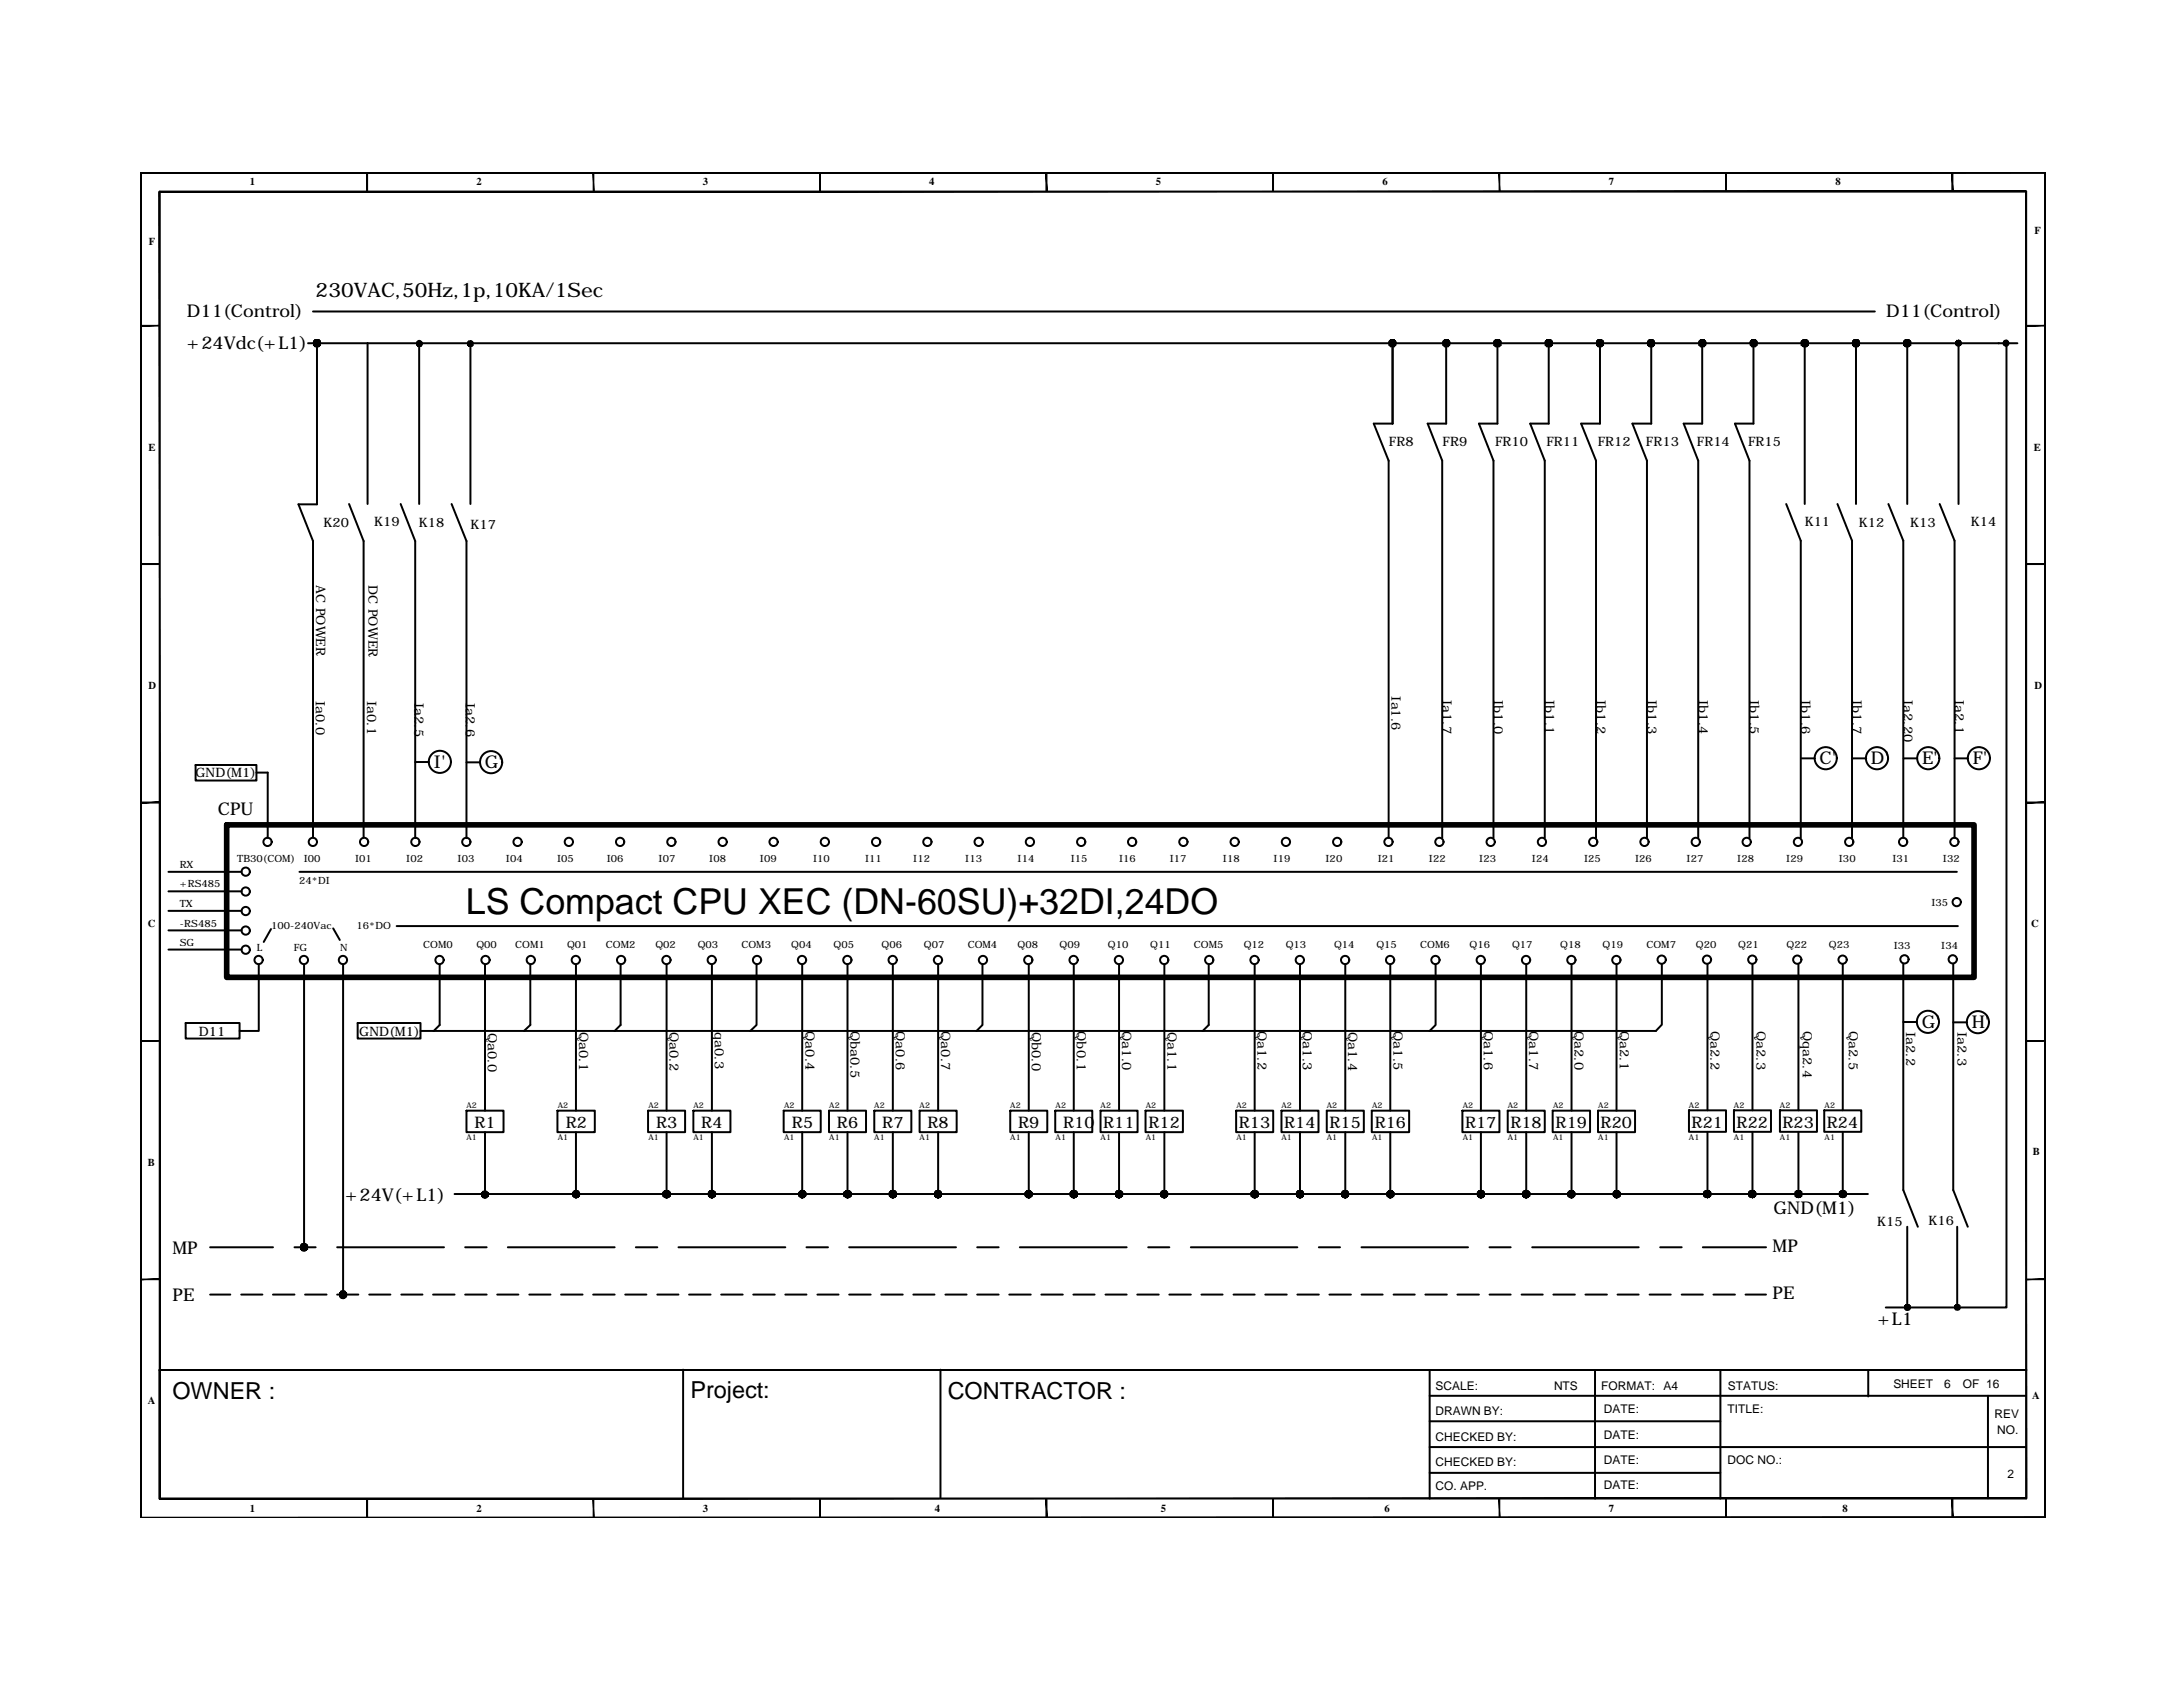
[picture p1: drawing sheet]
<svg xmlns="http://www.w3.org/2000/svg" width="279mm" height="216mm" viewBox="0 0 279 216" stroke-linecap="round" stroke-linejoin="round" font-family="sans-serif">
<defs><g id="words">
<text font-size="4.6" x="59.6" y="117">LS Compact CPU XEC (DN-60SU)+32DI,24DO</text>
<g font-size="3">
<text x="22.1" y="179">OWNER :</text>
<text x="88.4" y="179">Project:</text>
<text x="121.3" y="179">CONTRACTOR :</text>
</g>
<text font-size="2.6" x="40.4" y="38">230VAC,50Hz,1p,10KA/1Sec</text>
<g font-size="2.3">
<text x="23.9" y="40.6">D11(Control)</text>
<text x="241.4" y="40.6">D11(Control)</text>
<text x="23.9" y="44.6">+24Vdc(+L1)</text>
<text x="55.5" y="98.2">I'</text>
<text x="62" y="98.3">G'</text>
<text x="232.9" y="97.8">C'</text>
<text x="239.5" y="97.8">D'</text>
<text x="246" y="97.8">E'</text>
<text x="252.5" y="97.8">F'</text>
<text x="27.9" y="104.3">CPU</text>
<text x="246" y="131.6">G'</text>
<text x="252.4" y="131.6">H'</text>
<text x="44.2" y="153.7">+24V(+L1)</text>
<text x="227" y="155.4">GND(M1)</text>
<text x="22.1" y="160.5">MP</text>
<text x="226.9" y="160.3">MP</text>
<text x="22.1" y="166.5">PE</text>
<text x="226.9" y="166.3">PE</text>
<text x="240.3" y="169.5">+L1</text>
</g>
<g font-size="2">
<text x="60.7" y="144.3">R1</text>
<text x="72.4" y="144.3">R2</text>
<text x="84" y="144.3">R3</text>
<text x="89.8" y="144.3">R4</text>
<text x="101.4" y="144.3">R5</text>
<text x="107.1" y="144.3">R6</text>
<text x="112.9" y="144.3">R7</text>
<text x="118.7" y="144.3">R8</text>
<text x="130.3" y="144.3">R9</text>
<text x="136.1" y="144.3">R10</text>
<text x="141.2" y="144.3">R11</text>
<text x="147" y="144.3">R12</text>
<text x="158.6" y="144.3">R13</text>
<text x="164.4" y="144.3">R14</text>
<text x="170.2" y="144.3">R15</text>
<text x="176" y="144.3">R16</text>
<text x="187.5" y="144.3">R17</text>
<text x="193.3" y="144.3">R18</text>
<text x="199.1" y="144.3">R19</text>
<text x="204.9" y="144.3">R20</text>
<text x="216.5" y="144.3">R21</text>
<text x="222.3" y="144.3">R22</text>
<text x="228.1" y="144.3">R23</text>
<text x="233.8" y="144.3">R24</text>
</g>
<g font-size="1.7">
<text x="177.8" y="57.1">FR8</text>
<text x="184.6" y="57.1">FR9</text>
<text x="191.4" y="57.1">FR10</text>
<text x="197.9" y="57.1">FR11</text>
<text x="204.5" y="57.1">FR12</text>
<text x="210.7" y="57.1">FR13</text>
<text x="217.2" y="57.1">FR14</text>
<text x="223.7" y="57.1">FR15</text>
<text x="41.4" y="67.4">K20</text>
<text x="47.9" y="67.4">K19</text>
<text x="53.6" y="67.5">K18</text>
<text x="60.2" y="67.7">K17</text>
<text x="231" y="67.3">K11</text>
<text x="237.9" y="67.5">K12</text>
<text x="244.5" y="67.5">K13</text>
<text x="252.2" y="67.3">K14</text>
<text x="40.5" y="74.9" transform="rotate(90 40.5 74.9)">AC POWER</text>
<text x="47.2" y="74.9" transform="rotate(90 47.2 74.9)">DC POWER</text>
<text x="40.4" y="89.7" transform="rotate(90 40.4 89.7)">Ia0.0</text>
<text x="47" y="89.7" transform="rotate(90 47 89.7)">Ia0.1</text>
<text x="53.1" y="89.9" transform="rotate(90 53.1 89.9)">Ia2.5</text>
<text x="59.6" y="89.9" transform="rotate(90 59.6 89.9)">Ia2.6</text>
<text x="178.1" y="89.1" transform="rotate(90 178.1 89.1)">Ia1.6</text>
<text x="184.6" y="89.6" transform="rotate(90 184.6 89.6)">Ia1.7</text>
<text x="191.2" y="89.6" transform="rotate(90 191.2 89.6)">Ib1.0</text>
<text x="197.8" y="89.6" transform="rotate(90 197.8 89.6)">Ib1.1</text>
<text x="204.3" y="89.6" transform="rotate(90 204.3 89.6)">Ib1.2</text>
<text x="210.9" y="89.6" transform="rotate(90 210.9 89.6)">Ib1.3</text>
<text x="217.4" y="89.6" transform="rotate(90 217.4 89.6)">Ib1.4</text>
<text x="224" y="89.6" transform="rotate(90 224 89.6)">Ib1.5</text>
<text x="230.5" y="89.6" transform="rotate(90 230.5 89.6)">Ib1.6</text>
<text x="237.1" y="89.6" transform="rotate(90 237.1 89.6)">Ib1.7</text>
<text x="243.6" y="89.6" transform="rotate(90 243.6 89.6)">Ia2.20</text>
<text x="250.2" y="89.6" transform="rotate(90 250.2 89.6)">Ia2.1</text>
<text x="25" y="99.4">GND(M1)</text>
<text x="103.1" y="132" transform="rotate(90 103.1 132)">Qa0.4</text>
<text x="108.9" y="131.9" transform="rotate(90 108.9 131.9)">Qba0.5</text>
<text x="114.7" y="132" transform="rotate(90 114.7 132)">Qa0.6</text>
<text x="120.5" y="132" transform="rotate(90 120.5 132)">Qa0.7</text>
<text x="137.8" y="132" transform="rotate(90 137.8 132)">Qb0.1</text>
<text x="143.6" y="132" transform="rotate(90 143.6 132)">Qa1.0</text>
<text x="161" y="131.9" transform="rotate(90 161 131.9)">Qa1.2</text>
<text x="166.8" y="132" transform="rotate(90 166.8 132)">Qa1.3</text>
<text x="178.4" y="132" transform="rotate(90 178.4 132)">Qa1.5</text>
<text x="189.9" y="131.9" transform="rotate(90 189.9 131.9)">Qa1.6</text>
<text x="195.7" y="132" transform="rotate(90 195.7 132)">Qa1.7</text>
<text x="201.5" y="131.9" transform="rotate(90 201.5 131.9)">Qa2.0</text>
<text x="207.3" y="131.9" transform="rotate(90 207.3 131.9)">Qa2.1</text>
<text x="218.9" y="131.9" transform="rotate(90 218.9 131.9)">Qa2.2</text>
<text x="224.8" y="131.9" transform="rotate(90 224.8 131.9)">Qa2.3</text>
<text x="230.7" y="131.9" transform="rotate(90 230.7 131.9)">Qqa2.4</text>
<text x="236.6" y="131.9" transform="rotate(90 236.6 131.9)">Qa2.5</text>
<text x="25.5" y="132.5">D11</text>
<text x="46" y="132.5">GND(M1)</text>
<text x="62.5" y="132.2" transform="rotate(90 62.5 132.2)">Qa0.0</text>
<text x="74.1" y="132" transform="rotate(90 74.1 132)">Qa0.1</text>
<text x="85.7" y="132.1" transform="rotate(90 85.7 132.1)">Qa0.2</text>
<text x="91.5" y="132.1" transform="rotate(90 91.5 132.1)">qa0.3</text>
<text x="132.1" y="132" transform="rotate(90 132.1 132)">Qb0.0</text>
<text x="149.4" y="132" transform="rotate(90 149.4 132)">Qa1.1</text>
<text x="172.6" y="132" transform="rotate(90 172.6 132)">Qa1.4</text>
<text x="244" y="132.1" transform="rotate(90 244 132.1)">Ia2.2</text>
<text x="250.5" y="132.1" transform="rotate(90 250.5 132.1)">Ia2.3</text>
<text x="240.3" y="156.9">K15</text>
<text x="246.8" y="156.8">K16</text>
</g>
<g font-size="1.5">
<text x="183.7" y="177.8">SCALE:</text>
<text x="198.9" y="177.8">NTS</text>
<text x="204.9" y="177.8">FORMAT:</text>
<text x="212.9" y="177.8">A4</text>
<text x="221.2" y="177.9">STATUS:</text>
<text x="242.3" y="177.7">SHEET</text>
<text x="248.8" y="177.7">6</text>
<text x="251.2" y="177.7">OF 16</text>
<text x="183.7" y="184.4">CHECKED BY:</text>
<text x="183.7" y="181">DRAWN BY:</text>
<text x="205.3" y="184.1">DATE:</text>
<text x="205.3" y="180.8">DATE:</text>
<text x="221.1" y="180.8">TITLE:</text>
<text x="255.3" y="181.4">REV</text>
<text x="255.6" y="183.5">NO.</text>
<text x="183.7" y="190.7">CO. APP.</text>
<text x="183.7" y="187.6">CHECKED BY:</text>
<text x="205.3" y="190.6">DATE:</text>
<text x="205.3" y="187.4">DATE:</text>
<text x="221.1" y="187.4">DOC NO.:</text>
<text x="256.9" y="189.2">2</text>
</g>
<g font-size="1.4">
<text x="32" y="23.7">1</text>
<text x="61" y="23.7">2</text>
<text x="90" y="23.7">3</text>
<text x="118.9" y="23.7">4</text>
<text x="147.9" y="23.7">5</text>
<text x="176.9" y="23.7">6</text>
<text x="205.9" y="23.7">7</text>
<text x="234.9" y="23.7">8</text>
<text x="260.4" y="29.9">F</text>
<text x="19.1" y="31.3">F</text>
<text x="19" y="57.7">E</text>
<text x="260.3" y="57.7">E</text>
<text x="19" y="88.2">D</text>
<text x="260.4" y="88.2">D</text>
<text x="18.9" y="118.7">C</text>
<text x="260" y="118.7">C</text>
<text x="18.9" y="149.2">B</text>
<text x="260.2" y="147.9">B</text>
<text x="18.9" y="179.7">A</text>
<text x="260.1" y="179.1">A</text>
<text x="32" y="193.4">1</text>
<text x="61" y="193.4">2</text>
<text x="90" y="193.4">3</text>
<text x="119.6" y="193.4">4</text>
<text x="148.6" y="193.4">5</text>
<text x="177.2" y="193.4">6</text>
<text x="205.9" y="193.4">7</text>
<text x="235.8" y="193.4">8</text>
</g>
<g font-size="1.3">
<text x="23" y="111">RX</text>
<text x="23" y="113.6">+RS485</text>
<text x="30.4" y="110.3">TB30(COM)</text>
<text x="38.3" y="113.1">24*DI</text>
<text x="38.9" y="110.3">I00</text>
<text x="45.4" y="110.3">I01</text>
<text x="52" y="110.3">I02</text>
<text x="58.6" y="110.3">I03</text>
<text x="64.7" y="110.3">I04</text>
<text x="71.3" y="110.3">I05</text>
<text x="77.7" y="110.3">I06</text>
<text x="84.3" y="110.3">I07</text>
<text x="90.8" y="110.3">I08</text>
<text x="97.3" y="110.3">I09</text>
<text x="104.1" y="110.3">I10</text>
<text x="110.7" y="110.3">I11</text>
<text x="116.9" y="110.3">I12</text>
<text x="123.5" y="110.3">I13</text>
<text x="130.2" y="110.3">I14</text>
<text x="137" y="110.3">I15</text>
<text x="143.2" y="110.3">I16</text>
<text x="149.7" y="110.3">I17</text>
<text x="156.5" y="110.3">I18</text>
<text x="163" y="110.3">I19</text>
<text x="169.6" y="110.3">I20</text>
<text x="176.3" y="110.3">I21</text>
<text x="182.9" y="110.3">I22</text>
<text x="189.3" y="110.3">I23</text>
<text x="196.1" y="110.3">I24</text>
<text x="202.7" y="110.3">I25</text>
<text x="209.3" y="110.3">I26</text>
<text x="215.9" y="110.3">I27</text>
<text x="222.3" y="110.3">I28</text>
<text x="228.6" y="110.3">I29</text>
<text x="235.3" y="110.3">I30</text>
<text x="242.2" y="110.3">I31</text>
<text x="248.7" y="110.3">I32</text>
<text x="23" y="116.1">TX</text>
<text x="23" y="118.6">-RS485</text>
<text x="34.7" y="118.9">100-240Vac</text>
<text x="45.6" y="118.9">16*DO</text>
<text x="247.2" y="115.9">I35</text>
<text x="23" y="121.1">SG</text>
<text x="32.9" y="121.7">L</text>
<text x="37.6" y="121.7">FG</text>
<text x="43.5" y="121.7">N</text>
<text x="54.2" y="121.3">COM0</text>
<text x="61" y="121.3">Q00</text>
<text x="65.9" y="121.3">COM1</text>
<text x="72.6" y="121.3">Q01</text>
<text x="77.5" y="121.3">COM2</text>
<text x="83.9" y="121.3">Q02</text>
<text x="89.3" y="121.3">Q03</text>
<text x="94.9" y="121.3">COM3</text>
<text x="101.3" y="121.3">Q04</text>
<text x="106.7" y="121.3">Q05</text>
<text x="112.8" y="121.3">Q06</text>
<text x="118.3" y="121.3">Q07</text>
<text x="123.9" y="121.3">COM4</text>
<text x="130.2" y="121.3">Q08</text>
<text x="135.6" y="121.3">Q09</text>
<text x="141.8" y="121.3">Q10</text>
<text x="147.2" y="121.3">Q11</text>
<text x="152.8" y="121.3">COM5</text>
<text x="159.2" y="121.3">Q12</text>
<text x="164.6" y="121.3">Q13</text>
<text x="170.7" y="121.3">Q14</text>
<text x="176.2" y="121.3">Q15</text>
<text x="181.8" y="121.3">COM6</text>
<text x="188.1" y="121.3">Q16</text>
<text x="193.5" y="121.3">Q17</text>
<text x="199.7" y="121.3">Q18</text>
<text x="205.1" y="121.3">Q19</text>
<text x="210.7" y="121.3">COM7</text>
<text x="217.1" y="121.3">Q20</text>
<text x="222.5" y="121.3">Q21</text>
<text x="228.7" y="121.3">Q22</text>
<text x="234.1" y="121.3">Q23</text>
<text x="242.4" y="121.5">I33</text>
<text x="248.5" y="121.5">I34</text>
</g>
<g font-size="1">
<text x="59.7" y="141.8">A2</text>
<text x="71.4" y="141.8">A2</text>
<text x="83" y="141.8">A2</text>
<text x="88.7" y="141.8">A2</text>
<text x="100.3" y="141.8">A2</text>
<text x="106.1" y="141.8">A2</text>
<text x="111.9" y="141.8">A2</text>
<text x="117.7" y="141.8">A2</text>
<text x="129.3" y="141.8">A2</text>
<text x="135.1" y="141.8">A2</text>
<text x="140.9" y="141.8">A2</text>
<text x="146.7" y="141.8">A2</text>
<text x="158.3" y="141.8">A2</text>
<text x="164" y="141.8">A2</text>
<text x="169.8" y="141.8">A2</text>
<text x="175.6" y="141.8">A2</text>
<text x="187.2" y="141.8">A2</text>
<text x="193" y="141.8">A2</text>
<text x="198.8" y="141.8">A2</text>
<text x="204.6" y="141.8">A2</text>
<text x="216.2" y="141.8">A2</text>
<text x="221.9" y="141.8">A2</text>
<text x="227.8" y="141.8">A2</text>
<text x="233.5" y="141.8">A2</text>
<text x="59.7" y="146">A1</text>
<text x="71.4" y="145.9">A1</text>
<text x="83" y="145.9">A1</text>
<text x="88.7" y="145.9">A1</text>
<text x="100.3" y="145.9">A1</text>
<text x="106.1" y="145.9">A1</text>
<text x="111.9" y="145.9">A1</text>
<text x="117.7" y="145.9">A1</text>
<text x="129.3" y="145.9">A1</text>
<text x="135.1" y="145.9">A1</text>
<text x="140.9" y="145.9">A1</text>
<text x="146.7" y="145.9">A1</text>
<text x="158.3" y="145.9">A1</text>
<text x="164" y="145.9">A1</text>
<text x="169.8" y="145.9">A1</text>
<text x="175.6" y="145.9">A1</text>
<text x="187.2" y="145.9">A1</text>
<text x="193" y="145.9">A1</text>
<text x="198.8" y="145.9">A1</text>
<text x="204.6" y="145.9">A1</text>
<text x="216.2" y="145.9">A1</text>
<text x="221.9" y="145.9">A1</text>
<text x="227.8" y="145.9">A1</text>
<text x="233.5" y="145.9">A1</text>
</g>
</g></defs>
<!-- layer: 0 -->
<path d="M29 105.6h223.7v19.5h-223.7z" fill="none" stroke="#000" stroke-width=".72"/>
<g fill="none" stroke="#000" stroke-width=".25">
<path d="M40.1 39.9h199.9M39.4 43.9h218.8M40.6 43.9v20.6h-2.4M47 43.9v20.6M53.7 44v20.5M60.2 44v20.5M177.7 59v48.2M178.2 43.9v10.3h-2.4M184.6 59v48.2M185.1 43.9v10.3h-2.4M191.1 59v48.2M191.7 43.9v10.3h-2.4"/>
<path d="M197.7 59v48.2M198.2 43.9v10.3h-2.4M204.3 59v48.2M204.8 43.9v10.3h-2.4M210.8 59v48.2M211.3 43.9v10.3h-2.4M217.4 59v48.2M217.9 43.9v10.3h-2.4M223.9 59v48.2M224.4 43.9v10.3h-2.3M231 43.9v20.6M237.5 43.9v20.6"/>
<path d="M244.1 43.9v20.6M250.7 43.9v20.6M256.8 43.9v123.4h-15.4M40.1 69.2v38M46.5 69.2v38M53.1 69.2v38.1M59.7 69.2v38.1M230.5 69.2v38M237 69.2v38M243.6 69.2v38M250.2 69.2v38M25 97.9h7.8v2h-7.8z"/>
<path d="M32.8 98.9h1.5v8.3M53.1 97.5h1.8M59.7 97.6h1.7M230.5 97.1h1.8M237.1 97.1h1.8M243.6 97.1h1.8M250.2 97.1h1.7M21.6 111.6h9.3M21.6 114.1h9.3M21.6 116.6h9.3M21.6 119.1h9.3M34.7 118.9l-.9 1.7"/>
<path d="M38.3 111.6h212.2M42.6 118.8l.9 1.5M50.8 118.5h199.8M21.6 121.5h9.3M23.8 130.9h6.9v2h-6.9zM33.1 123.4v8.5h-2.4M38.9 123.4v36.2M43.9 123.4v42.3M45.8 130.9h8v2h-8zM56.3 123.4v7.8l-.8 .7M62.1 123.5v18.6M67.9 123.4v7.8l-.8 .7"/>
<path d="M73.7 123.4v18.7M79.4 123.4v7.8l-.7 .7M85.3 123.4v18.7M91.1 123.4v18.7M96.8 123.4v7.8l-.8 .7M102.7 123.4v18.7M108.5 123.4v18.7M114.3 123.4v18.7M120.1 123.4v18.7M125.7 123.4v7.8l-.7 .7M131.7 123.4v18.7M137.4 123.4v18.7"/>
<path d="M143.2 123.4v18.7M149 123.4v18.7M154.7 123.4v7.8l-.8 .7M160.6 123.4v18.7M166.4 123.4v18.7M172.2 123.4v18.7M177.9 123.4v18.7M183.7 123.4v7.8l-.7 .7M189.5 123.4v18.7M195.3 123.4v18.7M201.1 123.4v18.7M206.9 123.4v18.7"/>
<path d="M212.7 123.4v7.7l-.8 .8h-158.1M218.5 123.4v18.7M224.3 123.4v18.7M230.2 123.4v18.7M235.9 123.4v18.7M243.6 123.3v29M243.6 130.8h1.7M250 123.3v29M250 130.8h1.8M26.9 159.6h8M37.7 159.6h2.7M43.2 159.6h13.6"/>
<path d="M58.2 152.8h180.9M59.5 159.6h2.8M62.1 144.9v8M65 159.6h13.7M73.7 144.9v7.9M81.4 159.6h2.7M85.3 144.9v7.9M86.8 159.6h13.7M91.1 144.9v7.9M102.7 144.9v7.9M103.2 159.6h2.8M108.5 144.9v7.9"/>
<path d="M108.7 159.6h13.7M114.3 144.9v7.9M120.1 144.9v7.9M125.1 159.6h2.7M130.5 159.6h13.7M131.7 144.9v7.9M137.4 144.9v7.9M143.2 144.9v7.9M147 159.6h2.7M149 144.9v7.9M152.4 159.6h13.6M160.6 144.9v7.9"/>
<path d="M166.4 144.9v7.9M168.8 159.6h2.7M172.2 144.9v7.9M174.3 159.6h13.6M177.9 144.9v7.9M189.5 144.9v7.9M190.6 159.6h2.8M195.3 144.9v7.9M196.1 159.6h13.6M201.1 144.9v7.9M206.9 144.9v7.9M212.5 159.6h2.7"/>
<path d="M217.9 159.6h8.1M218.5 144.9v7.9M224.3 144.9v7.9M230.2 144.9v7.9M235.9 144.9v7.9M244.1 157v10.3M250.5 157v10.3M26.9 165.7h2.6M30.9 165.7h2.7M34.9 165.7h2.8M39 165.7h2.8M43.2 165.7h2.7"/>
<path d="M47.3 165.7h2.7M51.4 165.7h2.7M55.4 165.7h2.8M59.5 165.7h2.8M63.6 165.7h2.8M67.7 165.7h2.8M71.8 165.7h2.8M75.9 165.7h2.8M80 165.7h2.7M84.1 165.7h2.7M87.4 175.3v16.4M88.2 165.7h2.7"/>
<path d="M92.3 165.7h2.8M96.4 165.7h2.8M100.5 165.7h2.7M104.6 165.7h2.7M108.7 165.7h2.7M112.8 165.7h2.7M116.9 165.7h2.7M120.4 175.3v16.4M121 165.7h2.7M125.1 165.7h2.7M129.2 165.7h2.7M133.3 165.7h2.7"/>
<path d="M137.4 165.7h2.7M141.5 165.7h2.7M145.6 165.7h2.7M149.7 165.7h2.7M153.8 165.7h2.7M157.9 165.7h2.7M161.9 165.7h2.8M166 165.7h2.8M170.2 165.7h2.7M174.3 165.7h2.7M178.4 165.7h2.7M182.4 165.7h2.8"/>
<path d="M186.5 165.7h2.8M190.6 165.7h2.8M194.7 165.7h2.8M198.8 165.7h2.8M202.9 165.7h2.8M204.1 175.3v16.5M207 165.7h2.7M211.1 165.7h2.7M215.2 165.7h2.7M219.3 165.7h2.8M220.2 175.3v16.5M223.4 165.7h2.6"/>
<path d="M239.1 175.4v3.3M254.4 178.6v13.2"/>
<circle cx="56.3" cy="97.5" r="1.42"/>
<circle cx="62.9" cy="97.5" r="1.42"/>
<circle cx="233.7" cy="97" r="1.42"/>
<circle cx="240.2" cy="97" r="1.42"/>
<circle cx="246.8" cy="97" r="1.42"/>
<circle cx="253.3" cy="97" r="1.42"/>
<circle cx="31.4" cy="119.1" r=".53"/>
<circle cx="31.4" cy="111.6" r=".53"/>
<circle cx="31.4" cy="116.6" r=".53"/>
<circle cx="31.4" cy="114.1" r=".53"/>
<circle cx="34.2" cy="107.7" r=".53"/>
<circle cx="40" cy="107.7" r=".53"/>
<circle cx="46.6" cy="107.7" r=".53"/>
<circle cx="53.2" cy="107.7" r=".53"/>
<circle cx="59.7" cy="107.7" r=".53"/>
<circle cx="66.2" cy="107.7" r=".53"/>
<circle cx="72.8" cy="107.7" r=".53"/>
<circle cx="79.4" cy="107.7" r=".53"/>
<circle cx="85.9" cy="107.7" r=".53"/>
<circle cx="92.5" cy="107.7" r=".53"/>
<circle cx="99" cy="107.7" r=".53"/>
<circle cx="105.6" cy="107.7" r=".53"/>
<circle cx="112.1" cy="107.7" r=".53"/>
<circle cx="118.7" cy="107.7" r=".53"/>
<circle cx="125.3" cy="107.7" r=".53"/>
<circle cx="131.8" cy="107.7" r=".53"/>
<circle cx="138.4" cy="107.7" r=".53"/>
<circle cx="144.9" cy="107.7" r=".53"/>
<circle cx="151.5" cy="107.7" r=".53"/>
<circle cx="158" cy="107.7" r=".53"/>
<circle cx="164.6" cy="107.7" r=".53"/>
<circle cx="171.1" cy="107.7" r=".53"/>
<circle cx="177.7" cy="107.7" r=".53"/>
<circle cx="184.2" cy="107.7" r=".53"/>
<circle cx="190.8" cy="107.7" r=".53"/>
<circle cx="197.4" cy="107.7" r=".53"/>
<circle cx="203.9" cy="107.7" r=".53"/>
<circle cx="210.5" cy="107.7" r=".53"/>
<circle cx="217" cy="107.7" r=".53"/>
<circle cx="223.6" cy="107.7" r=".53"/>
<circle cx="230.1" cy="107.7" r=".53"/>
<circle cx="236.7" cy="107.7" r=".53"/>
<circle cx="243.6" cy="107.7" r=".53"/>
<circle cx="250.1" cy="107.7" r=".53"/>
<circle cx="250.4" cy="115.5" r=".53"/>
<circle cx="31.4" cy="121.5" r=".53"/>
<circle cx="33.1" cy="122.9" r=".53"/>
<circle cx="38.9" cy="122.9" r=".53"/>
<circle cx="43.9" cy="122.9" r=".53"/>
<circle cx="56.3" cy="122.9" r=".53"/>
<circle cx="62.1" cy="122.9" r=".53"/>
<circle cx="67.9" cy="122.9" r=".53"/>
<circle cx="73.7" cy="122.9" r=".53"/>
<circle cx="79.5" cy="122.9" r=".53"/>
<circle cx="85.3" cy="122.9" r=".53"/>
<circle cx="91.1" cy="122.9" r=".53"/>
<circle cx="96.9" cy="122.9" r=".53"/>
<circle cx="102.7" cy="122.9" r=".53"/>
<circle cx="108.5" cy="122.9" r=".53"/>
<circle cx="114.3" cy="122.9" r=".53"/>
<circle cx="120.1" cy="122.9" r=".53"/>
<circle cx="125.8" cy="122.9" r=".53"/>
<circle cx="131.6" cy="122.9" r=".53"/>
<circle cx="137.4" cy="122.9" r=".53"/>
<circle cx="143.2" cy="122.9" r=".53"/>
<circle cx="149" cy="122.9" r=".53"/>
<circle cx="154.8" cy="122.9" r=".53"/>
<circle cx="160.6" cy="122.9" r=".53"/>
<circle cx="166.4" cy="122.9" r=".53"/>
<circle cx="172.2" cy="122.9" r=".53"/>
<circle cx="177.9" cy="122.9" r=".53"/>
<circle cx="183.7" cy="122.9" r=".53"/>
<circle cx="189.5" cy="122.9" r=".53"/>
<circle cx="195.3" cy="122.9" r=".53"/>
<circle cx="201.1" cy="122.9" r=".53"/>
<circle cx="206.9" cy="122.9" r=".53"/>
<circle cx="212.7" cy="122.8" r=".53"/>
<circle cx="218.5" cy="122.8" r=".53"/>
<circle cx="224.3" cy="122.8" r=".53"/>
<circle cx="230" cy="122.8" r=".53"/>
<circle cx="235.8" cy="122.8" r=".53"/>
<circle cx="243.7" cy="122.8" r=".53"/>
<circle cx="246.8" cy="130.8" r="1.42"/>
<circle cx="249.9" cy="122.8" r=".53"/>
<circle cx="253.1" cy="130.8" r="1.42"/>
</g>
<!-- layer: FRAME -->
<g fill="#000" stroke="#000" stroke-width=".13">
<path d="M18 22.1v.1l243.8-.1zM18 22.2l243.8-.1v.1z"/>
<path d="M20.4 24.5l.1 167.3v-167.3zM20.4 24.5l.1 167.3h-.1z"/>
<path d="M46.9 22.1l.1 2.4v-2.4zM46.9 22.1l.1 2.4h-.1z"/>
<path d="M75.9 22.1l.1 2.4v-2.4zM75.9 22.1l.1 2.4h-.1z"/>
<path d="M104.9 22.1l.1 2.4v-2.4zM104.9 22.1l.1 2.4h-.1z"/>
<path d="M133.9 22.1l.1 2.4v-2.4zM133.9 22.1l.1 2.4h-.1z"/>
<path d="M162.9 22.1l.1 2.4v-2.4zM162.9 22.1l.1 2.4h-.1z"/>
<path d="M191.9 22.1l.1 2.4v-2.4zM191.9 22.1l.1 2.4h-.1z"/>
<path d="M220.9 22.1l.1 2.4v-2.4zM220.9 22.1l.1 2.4h-.1z"/>
<path d="M249.8 22.1l.2 2.4v-2.4zM249.8 22.1l.2 2.4h-.2z"/>
<path d="M20.4 24.6h238.9v-.1zM20.4 24.5h238.9l-238.9 .1z"/>
<path d="M261.7 22.1l.1 172.1zM261.7 22.1l.1 172.1z"/>
<path d="M18 41.6v.1l2.4-.1zM18 41.7l2.4-.1v.1z"/>
<path d="M259.3 41.6v.1l2.5-.1zM259.3 41.7l2.5-.1v.1z"/>
<path d="M18 72.1v.1l2.4-.1zM18 72.2l2.4-.1v.1z"/>
<path d="M259.3 72.1v.1l2.5-.1zM259.3 72.2l2.5-.1v.1z"/>
<path d="M18 102.6v.2l2.4-.2zM18 102.8l2.4-.2v.2z"/>
<path d="M259.3 102.6v.2l2.5-.2zM259.3 102.8l2.5-.2v.2z"/>
<path d="M18 133.2v.1l2.4-.1zM18 133.3l2.4-.1v.1z"/>
<path d="M259.3 133.2v.1l2.5-.1zM259.3 133.3l2.5-.1v.1z"/>
<path d="M18 163.7v.1l2.4-.1zM18 163.8l2.4-.1v.1z"/>
<path d="M259.3 163.7v.1l2.5-.1zM259.3 163.8l2.5-.1v.1z"/>
<path d="M18 22.1v172.1h.1zM18 22.1h.1v172.1z"/>
<path d="M20.4 191.7v.1l238.9-.1zM20.4 191.8l238.9-.1v.1z"/>
<path d="M46.9 191.8l.1 2.4v-2.4zM46.9 191.8l.1 2.4h-.1z"/>
<path d="M75.9 191.8l.1 2.4v-2.4zM75.9 191.8l.1 2.4h-.1z"/>
<path d="M104.9 191.8l.1 2.4v-2.4zM104.9 191.8l.1 2.4h-.1z"/>
<path d="M133.9 191.8v2.4h.1zM133.9 191.8h.1v2.4z"/>
<path d="M162.9 191.8l.1 2.4v-2.4zM162.9 191.8l.1 2.4h-.1z"/>
<path d="M191.9 191.8l.1 2.4v-2.4zM191.9 191.8l.1 2.4h-.1z"/>
<path d="M220.9 191.8l.1 2.4v-2.4zM220.9 191.8l.1 2.4h-.1z"/>
<path d="M249.8 191.8l.2 2.4v-2.4zM249.8 191.8l.2 2.4h-.2z"/>
<path d="M259.3 24.5v167.3h.1zM259.3 24.5h.1v167.3z"/>
<path d="M18 194.2h243.8zM18 194.2h243.8z"/>
</g>
<path d="M20.4 175.3h238.9zM20.4 175.3v16.5M183 178.6h76.2M183 175.3v16.5M183 181.9h37.2M183 185.2h76.2M183 188.5h37.2" fill="none" stroke="#000" stroke-width=".25"/>
<!-- layer: 0 -->
<g fill="#000" stroke="#000" stroke-width=".13">
<path d="M40.1 43.9v.3l.5-.3zM40.1 44.2l.5-.3-.3 .5zM40.6 43.9l-.3 .5h.3z"/>
<path d="M40.1 43.9v.3l.5-.3zM40.1 44.2l.5-.3-.3 .5zM40.6 43.9l-.3 .5h.3z"/>
<path d="M40.2 43.9l.1 .2 .3-.2zM40.3 44.1l.3-.2-.2 .3zM40.6 43.9l-.2 .3 .2 .1z"/>
<path d="M40.2 43.9l.1 .2 .3-.2zM40.3 44.1l.3-.2-.2 .3zM40.6 43.9l-.2 .3 .2 .1z"/>
<path d="M40.4 43.6l.2 .3v-.4zM40.4 43.6l.2 .3-.3-.1zM40.3 43.8l-.1 .1h.4z"/>
<path d="M40.6 43.9v.4l.1-.1zM40.6 43.9l.3 .2-.2 .1zM40.6 43.9l.3 .2 .1-.2z"/>
<path d="M40.3 43.5l.3 .4v-.4zM40.3 43.5l.3 .4-.5-.2zM40.1 43.7v.2h.5z"/>
<path d="M40.6 43.9v.5h.2zM40.6 43.9l.4 .3-.2 .2zM40.6 43.9l.4 .3v-.3z"/>
<path d="M40.4 43.6l.2 .3v-.4zM40.4 43.6l.2 .3-.3-.1zM40.3 43.8l-.1 .1h.4z"/>
<path d="M40.6 43.9v.4l.1-.1zM40.6 43.9l.3 .2-.2 .1zM40.6 43.9l.3 .2 .1-.2z"/>
<path d="M40.3 43.5l.3 .4v-.4zM40.3 43.5l.3 .4-.5-.2zM40.1 43.7v.2h.5z"/>
<path d="M40.6 43.9v.5h.2zM40.6 43.9l.4 .3-.2 .2zM40.6 43.9l.4 .3v-.3z"/>
<path d="M40.6 43.9h.4l-.1-.1zM40.7 43.6l.2 .2-.3 .1zM40.6 43.5v.4l.1-.3z"/>
<path d="M40.6 43.9h.4l-.1-.1zM40.7 43.6l.2 .2-.3 .1zM40.6 43.5v.4l.1-.3z"/>
<path d="M40.6 43.9h.4v-.2zM40.8 43.5l.2 .2-.4 .2zM40.6 43.5v.4l.2-.4z"/>
<path d="M40.6 43.9h.4v-.2zM40.8 43.5l.2 .2-.4 .2zM40.6 43.5v.4l.2-.4z"/>
<path d="M53.3 44l.1 .1 .3-.1zM53.4 44.1l.3-.1-.2 .3zM53.7 44l-.2 .3 .2 .1z"/>
<path d="M53.3 44l.1 .1 .3-.1zM53.4 44.1l.3-.1-.2 .3zM53.7 44l-.2 .3 .2 .1z"/>
<path d="M53.5 43.7l.2 .3v-.4zM53.5 43.7l.2 .3-.3-.2zM53.4 43.8l-.1 .2h.4z"/>
<path d="M53.7 44v.4l.2-.1zM53.7 44l.3 .1-.1 .2zM53.7 44l.3 .1v-.1z"/>
<path d="M53.5 43.7l.2 .3v-.4zM53.5 43.7l.2 .3-.3-.2zM53.4 43.8l-.1 .2h.4z"/>
<path d="M53.7 44v.4l.2-.1zM53.7 44l.3 .1-.1 .2zM53.7 44l.3 .1v-.1z"/>
<path d="M53.7 44h.3v-.2zM53.9 43.7l.1 .1-.3 .2zM53.7 43.6v.4l.2-.3z"/>
<path d="M53.7 44h.3v-.2zM53.9 43.7l.1 .1-.3 .2zM53.7 43.6v.4l.2-.3z"/>
<path d="M59.8 44l.1 .2 .3-.2zM59.9 44.2l.3-.2-.2 .3zM60.2 44l-.2 .3 .2 .1z"/>
<path d="M59.8 44l.1 .2 .3-.2zM59.9 44.2l.3-.2-.2 .3zM60.2 44l-.2 .3 .2 .1z"/>
<path d="M60 43.7l.2 .3v-.4zM60 43.7l.2 .3-.3-.2zM59.9 43.8l-.1 .2h.4z"/>
<path d="M60.2 44v.4l.2-.1zM60.2 44l.3 .2-.1 .1zM60.2 44l.3 .2 .1-.2z"/>
<path d="M60 43.7l.2 .3v-.4zM60 43.7l.2 .3-.3-.2zM59.9 43.8l-.1 .2h.4z"/>
<path d="M60.2 44v.4l.2-.1zM60.2 44l.3 .2-.1 .1zM60.2 44l.3 .2 .1-.2z"/>
<path d="M60.2 44h.4l-.1-.2zM60.4 43.7l.1 .1-.3 .2zM60.2 43.6v.4l.2-.3z"/>
<path d="M60.2 44h.4l-.1-.2zM60.4 43.7l.1 .1-.3 .2zM60.2 43.6v.4l.2-.3z"/>
<path d="M177.7 43.9l.1 .3 .4-.3zM177.8 44.2l.4-.3-.2 .5zM178.2 43.9l-.2 .5h.2z"/>
<path d="M177.7 43.9l.1 .3 .4-.3zM177.8 44.2l.4-.3-.2 .5zM178.2 43.9l-.2 .5h.2z"/>
<path d="M177.9 43.9v.2l.3-.2zM177.9 44.1l.3-.2-.2 .3zM178.2 43.9l-.2 .3 .2 .1z"/>
<path d="M177.9 43.9v.2l.3-.2zM177.9 44.1l.3-.2-.2 .3zM178.2 43.9l-.2 .3 .2 .1z"/>
<path d="M178 43.6l.2 .3v-.4zM178 43.6l.2 .3-.3-.1zM177.9 43.8v.1h.3z"/>
<path d="M178.2 43.9v.4l.2-.1zM178.2 43.9l.3 .2-.1 .1zM178.2 43.9l.3 .2 .1-.2z"/>
<path d="M178 43.5l.2 .4v-.4zM178 43.5l.2 .4-.4-.2zM177.8 43.7l-.1 .2h.5z"/>
<path d="M178.2 43.9v.5h.2zM178.2 43.9l.4 .3-.2 .2zM178.2 43.9l.4 .3 .1-.3z"/>
<path d="M178 43.6l.2 .3v-.4zM178 43.6l.2 .3-.3-.1zM177.9 43.8v.1h.3z"/>
<path d="M178.2 43.9v.4l.2-.1zM178.2 43.9l.3 .2-.1 .1zM178.2 43.9l.3 .2 .1-.2z"/>
<path d="M178 43.5l.2 .4v-.4zM178 43.5l.2 .4-.4-.2zM177.8 43.7l-.1 .2h.5z"/>
<path d="M178.2 43.9v.5h.2zM178.2 43.9l.4 .3-.2 .2zM178.2 43.9l.4 .3 .1-.3z"/>
<path d="M178.2 43.9h.4l-.1-.1zM178.4 43.6l.1 .2-.3 .1zM178.2 43.5v.4l.2-.3z"/>
<path d="M178.2 43.9h.4l-.1-.1zM178.4 43.6l.1 .2-.3 .1zM178.2 43.5v.4l.2-.3z"/>
<path d="M178.2 43.9h.5l-.1-.2zM178.4 43.5l.2 .2-.4 .2zM178.2 43.5v.4l.2-.4z"/>
<path d="M178.2 43.9h.5l-.1-.2zM178.4 43.5l.2 .2-.4 .2zM178.2 43.5v.4l.2-.4z"/>
<path d="M184.6 43.9l.1 .3 .4-.3zM184.7 44.2l.4-.3-.2 .5zM185.1 43.9l-.2 .5h.2z"/>
<path d="M184.6 43.9l.1 .3 .4-.3zM184.7 44.2l.4-.3-.2 .5zM185.1 43.9l-.2 .5h.2z"/>
<path d="M184.8 43.9v.2l.3-.2zM184.8 44.1l.3-.2-.2 .3zM185.1 43.9l-.2 .3 .2 .1z"/>
<path d="M184.8 43.9v.2l.3-.2zM184.8 44.1l.3-.2-.2 .3zM185.1 43.9l-.2 .3 .2 .1z"/>
<path d="M184.9 43.6l.2 .3v-.4zM184.9 43.6l.2 .3-.3-.1zM184.8 43.8v.1h.3z"/>
<path d="M185.1 43.9v.4l.2-.1zM185.1 43.9l.3 .2-.1 .1zM185.1 43.9l.3 .2 .1-.2z"/>
<path d="M184.9 43.5l.2 .4v-.4zM184.9 43.5l.2 .4-.4-.2zM184.7 43.7l-.1 .2h.5z"/>
<path d="M185.1 43.9v.5h.2zM185.1 43.9l.4 .3-.2 .2zM185.1 43.9l.4 .3 .1-.3z"/>
<path d="M184.9 43.6l.2 .3v-.4zM184.9 43.6l.2 .3-.3-.1zM184.8 43.8v.1h.3z"/>
<path d="M185.1 43.9v.4l.2-.1zM185.1 43.9l.3 .2-.1 .1zM185.1 43.9l.3 .2 .1-.2z"/>
<path d="M184.9 43.5l.2 .4v-.4zM184.9 43.5l.2 .4-.4-.2zM184.7 43.7l-.1 .2h.5z"/>
<path d="M185.1 43.9v.5h.2zM185.1 43.9l.4 .3-.2 .2zM185.1 43.9l.4 .3 .1-.3z"/>
<path d="M185.1 43.9h.4l-.1-.1zM185.3 43.6l.1 .2-.3 .1zM185.1 43.5v.4l.2-.3z"/>
<path d="M185.1 43.9h.4l-.1-.1zM185.3 43.6l.1 .2-.3 .1zM185.1 43.5v.4l.2-.3z"/>
<path d="M185.1 43.9h.5l-.1-.2zM185.3 43.5l.2 .2-.4 .2zM185.1 43.5v.4l.2-.4z"/>
<path d="M185.1 43.9h.5l-.1-.2zM185.3 43.5l.2 .2-.4 .2zM185.1 43.5v.4l.2-.4z"/>
<path d="M191.2 43.9v.3l.5-.3zM191.2 44.2l.5-.3-.3 .5zM191.7 43.9l-.3 .5h.3z"/>
<path d="M191.2 43.9v.3l.5-.3zM191.2 44.2l.5-.3-.3 .5zM191.7 43.9l-.3 .5h.3z"/>
<path d="M191.3 43.9l.1 .2 .3-.2zM191.4 44.1l.3-.2-.2 .3zM191.7 43.9l-.2 .3 .2 .1z"/>
<path d="M191.3 43.9l.1 .2 .3-.2zM191.4 44.1l.3-.2-.2 .3zM191.7 43.9l-.2 .3 .2 .1z"/>
<path d="M191.5 43.6l.2 .3v-.4zM191.5 43.6l.2 .3-.3-.1zM191.4 43.8l-.1 .1h.4z"/>
<path d="M191.7 43.9v.4l.1-.1zM191.7 43.9l.3 .2-.2 .1zM191.7 43.9l.3 .2v-.2z"/>
<path d="M191.4 43.5l.3 .4v-.4zM191.4 43.5l.3 .4-.5-.2zM191.2 43.7v.2h.5z"/>
<path d="M191.7 43.9v.5h.2zM191.7 43.9l.4 .3-.2 .2zM191.7 43.9l.4 .3v-.3z"/>
<path d="M191.5 43.6l.2 .3v-.4zM191.5 43.6l.2 .3-.3-.1zM191.4 43.8l-.1 .1h.4z"/>
<path d="M191.7 43.9v.4l.1-.1zM191.7 43.9l.3 .2-.2 .1zM191.7 43.9l.3 .2v-.2z"/>
<path d="M191.4 43.5l.3 .4v-.4zM191.4 43.5l.3 .4-.5-.2zM191.2 43.7v.2h.5z"/>
<path d="M191.7 43.9v.5h.2zM191.7 43.9l.4 .3-.2 .2zM191.7 43.9l.4 .3v-.3z"/>
<path d="M191.7 43.9h.3v-.1zM191.8 43.6l.2 .2-.3 .1zM191.7 43.5v.4l.1-.3z"/>
<path d="M191.7 43.9h.3v-.1zM191.8 43.6l.2 .2-.3 .1zM191.7 43.5v.4l.1-.3z"/>
<path d="M191.7 43.9h.4v-.2zM191.9 43.5l.2 .2-.4 .2zM191.7 43.5v.4l.2-.4z"/>
<path d="M191.7 43.9h.4v-.2zM191.9 43.5l.2 .2-.4 .2zM191.7 43.5v.4l.2-.4z"/>
<path d="M197.8 43.9v.3l.4-.3zM197.8 44.2l.4-.3-.2 .5zM198.2 43.9l-.2 .5h.2z"/>
<path d="M197.8 43.9v.3l.4-.3zM197.8 44.2l.4-.3-.2 .5zM198.2 43.9l-.2 .5h.2z"/>
<path d="M197.8 43.9l.1 .2 .3-.2zM197.9 44.1l.3-.2-.2 .3zM198.2 43.9l-.2 .3 .2 .1z"/>
<path d="M197.8 43.9l.1 .2 .3-.2zM197.9 44.1l.3-.2-.2 .3zM198.2 43.9l-.2 .3 .2 .1z"/>
<path d="M198 43.6l.2 .3v-.4zM198 43.6l.2 .3-.3-.1zM197.9 43.8l-.1 .1h.4z"/>
<path d="M198.2 43.9v.4l.2-.1zM198.2 43.9l.3 .2-.1 .1zM198.2 43.9l.3 .2 .1-.2z"/>
<path d="M198 43.5l.2 .4v-.4zM198 43.5l.2 .4-.4-.2zM197.8 43.7v.2h.4z"/>
<path d="M198.2 43.9v.5h.3zM198.2 43.9l.4 .3-.1 .2zM198.2 43.9l.4 .3 .1-.3z"/>
<path d="M198 43.6l.2 .3v-.4zM198 43.6l.2 .3-.3-.1zM197.9 43.8l-.1 .1h.4z"/>
<path d="M198.2 43.9v.4l.2-.1zM198.2 43.9l.3 .2-.1 .1zM198.2 43.9l.3 .2 .1-.2z"/>
<path d="M198 43.5l.2 .4v-.4zM198 43.5l.2 .4-.4-.2zM197.8 43.7v.2h.4z"/>
<path d="M198.2 43.9v.5h.3zM198.2 43.9l.4 .3-.1 .2zM198.2 43.9l.4 .3 .1-.3z"/>
<path d="M198.2 43.9h.4l-.1-.1zM198.4 43.6l.1 .2-.3 .1zM198.2 43.5v.4l.2-.3z"/>
<path d="M198.2 43.9h.4l-.1-.1zM198.4 43.6l.1 .2-.3 .1zM198.2 43.5v.4l.2-.3z"/>
<path d="M198.2 43.9h.5l-.1-.2zM198.5 43.5l.1 .2-.4 .2zM198.2 43.5v.4l.3-.4z"/>
<path d="M198.2 43.9h.5l-.1-.2zM198.5 43.5l.1 .2-.4 .2zM198.2 43.5v.4l.3-.4z"/>
<path d="M204.3 43.9l.1 .3 .4-.3zM204.4 44.2l.4-.3-.3 .5zM204.8 43.9l-.3 .5h.3z"/>
<path d="M204.3 43.9l.1 .3 .4-.3zM204.4 44.2l.4-.3-.3 .5zM204.8 43.9l-.3 .5h.3z"/>
<path d="M204.4 43.9v.2l.4-.2zM204.4 44.1l.4-.2-.2 .3zM204.8 43.9l-.2 .3 .2 .1z"/>
<path d="M204.4 43.9v.2l.4-.2zM204.4 44.1l.4-.2-.2 .3zM204.8 43.9l-.2 .3 .2 .1z"/>
<path d="M204.6 43.6l.2 .3v-.4zM204.6 43.6l.2 .3-.4-.1zM204.4 43.8v.1h.4z"/>
<path d="M204.8 43.9v.4l.1-.1zM204.8 43.9l.3 .2-.2 .1zM204.8 43.9l.3 .2v-.2z"/>
<path d="M204.5 43.5l.3 .4v-.4zM204.4 43.7l.1-.2 .3 .4zM204.4 43.7l-.1 .2h.5z"/>
<path d="M204.8 43.9v.5h.2zM204.8 43.9l.4 .3-.2 .2zM204.8 43.9l.4 .3v-.3z"/>
<path d="M204.6 43.6l.2 .3v-.4zM204.6 43.6l.2 .3-.4-.1zM204.4 43.8v.1h.4z"/>
<path d="M204.8 43.9v.4l.1-.1zM204.8 43.9l.3 .2-.2 .1zM204.8 43.9l.3 .2v-.2z"/>
<path d="M204.5 43.5l.3 .4v-.4zM204.4 43.7l.1-.2 .3 .4zM204.4 43.7l-.1 .2h.5z"/>
<path d="M204.8 43.9v.5h.2zM204.8 43.9l.4 .3-.2 .2zM204.8 43.9l.4 .3v-.3z"/>
<path d="M204.8 43.9h.3v-.1zM204.9 43.6l.2 .2-.3 .1zM204.8 43.5v.4l.1-.3z"/>
<path d="M204.8 43.9h.3v-.1zM204.9 43.6l.2 .2-.3 .1zM204.8 43.5v.4l.1-.3z"/>
<path d="M204.8 43.9h.4v-.2zM205 43.5l.2 .2-.4 .2zM204.8 43.5v.4l.2-.4z"/>
<path d="M204.8 43.9h.4v-.2zM205 43.5l.2 .2-.4 .2zM204.8 43.5v.4l.2-.4z"/>
<path d="M210.8 43.9l.1 .3 .4-.3zM210.9 44.2l.4-.3-.2 .5zM211.3 43.9l-.2 .5h.2z"/>
<path d="M210.8 43.9l.1 .3 .4-.3zM210.9 44.2l.4-.3-.2 .5zM211.3 43.9l-.2 .5h.2z"/>
<path d="M211 43.9v.2l.3-.2zM211 44.1l.3-.2-.2 .3zM211.3 43.9l-.2 .3 .2 .1z"/>
<path d="M211 43.9v.2l.3-.2zM211 44.1l.3-.2-.2 .3zM211.3 43.9l-.2 .3 .2 .1z"/>
<path d="M211.1 43.6l.2 .3v-.4zM211.1 43.6l.2 .3-.3-.1zM211 43.8v.1h.3z"/>
<path d="M211.3 43.9v.4l.2-.1zM211.3 43.9l.3 .2-.1 .1zM211.3 43.9l.3 .2 .1-.2z"/>
<path d="M211.1 43.5l.2 .4v-.4zM211.1 43.5l.2 .4-.4-.2zM210.9 43.7l-.1 .2h.5z"/>
<path d="M211.3 43.9v.5h.3zM211.3 43.9l.4 .3-.1 .2zM211.3 43.9l.4 .3 .1-.3z"/>
<path d="M211.1 43.6l.2 .3v-.4zM211.1 43.6l.2 .3-.3-.1zM211 43.8v.1h.3z"/>
<path d="M211.3 43.9v.4l.2-.1zM211.3 43.9l.3 .2-.1 .1zM211.3 43.9l.3 .2 .1-.2z"/>
<path d="M211.1 43.5l.2 .4v-.4zM211.1 43.5l.2 .4-.4-.2zM210.9 43.7l-.1 .2h.5z"/>
<path d="M211.3 43.9v.5h.3zM211.3 43.9l.4 .3-.1 .2zM211.3 43.9l.4 .3 .1-.3z"/>
<path d="M211.3 43.9h.4l-.1-.1zM211.5 43.6l.1 .2-.3 .1zM211.3 43.5v.4l.2-.3z"/>
<path d="M211.3 43.9h.4l-.1-.1zM211.5 43.6l.1 .2-.3 .1zM211.3 43.5v.4l.2-.3z"/>
<path d="M211.3 43.9h.5l-.1-.2zM211.6 43.5l.1 .2-.4 .2zM211.3 43.5v.4l.3-.4z"/>
<path d="M211.3 43.9h.5l-.1-.2zM211.6 43.5l.1 .2-.4 .2zM211.3 43.5v.4l.3-.4z"/>
<path d="M217.4 43.9l.1 .3 .4-.3zM217.5 44.2l.4-.3-.3 .5zM217.9 43.9l-.3 .5h.3z"/>
<path d="M217.4 43.9l.1 .3 .4-.3zM217.5 44.2l.4-.3-.3 .5zM217.9 43.9l-.3 .5h.3z"/>
<path d="M217.5 43.9l.1 .2 .3-.2zM217.6 44.1l.3-.2-.2 .3zM217.9 43.9l-.2 .3 .2 .1z"/>
<path d="M217.5 43.9l.1 .2 .3-.2zM217.6 44.1l.3-.2-.2 .3zM217.9 43.9l-.2 .3 .2 .1z"/>
<path d="M217.7 43.6l.2 .3v-.4zM217.7 43.6l.2 .3-.3-.1zM217.6 43.8l-.1 .1h.4z"/>
<path d="M217.9 43.9v.4l.2-.1zM217.9 43.9l.3 .2-.1 .1zM217.9 43.9l.3 .2v-.2z"/>
<path d="M217.6 43.5l.3 .4v-.4zM217.6 43.5l.3 .4-.4-.2zM217.5 43.7l-.1 .2h.5z"/>
<path d="M217.9 43.9v.5h.2zM217.9 43.9l.4 .3-.2 .2zM217.9 43.9l.4 .3 .1-.3z"/>
<path d="M217.7 43.6l.2 .3v-.4zM217.7 43.6l.2 .3-.3-.1zM217.6 43.8l-.1 .1h.4z"/>
<path d="M217.9 43.9v.4l.2-.1zM217.9 43.9l.3 .2-.1 .1zM217.9 43.9l.3 .2v-.2z"/>
<path d="M217.6 43.5l.3 .4v-.4zM217.6 43.5l.3 .4-.4-.2zM217.5 43.7l-.1 .2h.5z"/>
<path d="M217.9 43.9v.5h.2zM217.9 43.9l.4 .3-.2 .2zM217.9 43.9l.4 .3 .1-.3z"/>
<path d="M217.9 43.9h.3v-.1zM218.1 43.6l.1 .2-.3 .1zM217.9 43.5v.4l.2-.3z"/>
<path d="M217.9 43.9h.3v-.1zM218.1 43.6l.1 .2-.3 .1zM217.9 43.5v.4l.2-.3z"/>
<path d="M217.9 43.9h.5l-.1-.2zM218.1 43.5l.2 .2-.4 .2zM217.9 43.5v.4l.2-.4z"/>
<path d="M217.9 43.9h.5l-.1-.2zM218.1 43.5l.2 .2-.4 .2zM217.9 43.5v.4l.2-.4z"/>
<path d="M224 43.9v.3l.4-.3zM224 44.2l.4-.3-.2 .5zM224.4 43.9l-.2 .5h.2z"/>
<path d="M224 43.9v.3l.4-.3zM224 44.2l.4-.3-.2 .5zM224.4 43.9l-.2 .5h.2z"/>
<path d="M224.1 43.9v.2l.3-.2zM224.1 44.1l.3-.2-.1 .3zM224.4 43.9l-.1 .3 .1 .1z"/>
<path d="M224.1 43.9v.2l.3-.2zM224.1 44.1l.3-.2-.1 .3zM224.4 43.9l-.1 .3 .1 .1z"/>
<path d="M224.3 43.6l.1 .3v-.4zM224.3 43.6l.1 .3-.3-.1zM224.1 43.8v.1h.3z"/>
<path d="M224.4 43.9v.4l.2-.1zM224.4 43.9l.4 .2-.2 .1zM224.4 43.9l.4 .2v-.2z"/>
<path d="M224.2 43.5l.2 .4v-.4zM224.2 43.5l.2 .4-.4-.2zM224 43.7v.2h.4z"/>
<path d="M224.4 43.9v.5h.3zM224.4 43.9l.4 .3-.1 .2zM224.4 43.9l.4 .3 .1-.3z"/>
<path d="M224.3 43.6l.1 .3v-.4zM224.3 43.6l.1 .3-.3-.1zM224.1 43.8v.1h.3z"/>
<path d="M224.4 43.9v.4l.2-.1zM224.4 43.9l.4 .2-.2 .1zM224.4 43.9l.4 .2v-.2z"/>
<path d="M224.2 43.5l.2 .4v-.4zM224.2 43.5l.2 .4-.4-.2zM224 43.7v.2h.4z"/>
<path d="M224.4 43.9v.5h.3zM224.4 43.9l.4 .3-.1 .2zM224.4 43.9l.4 .3 .1-.3z"/>
<path d="M224.4 43.9h.4v-.1zM224.6 43.6l.2 .2-.4 .1zM224.4 43.5v.4l.2-.3z"/>
<path d="M224.4 43.9h.4v-.1zM224.6 43.6l.2 .2-.4 .1zM224.4 43.5v.4l.2-.3z"/>
<path d="M224.4 43.9h.5l-.1-.2zM224.7 43.5l.1 .2-.4 .2zM224.4 43.5v.4l.3-.4z"/>
<path d="M224.4 43.9h.5l-.1-.2zM224.7 43.5l.1 .2-.4 .2zM224.4 43.5v.4l.3-.4z"/>
<path d="M230.5 43.9l.1 .3 .4-.3zM230.6 44.2l.4-.3-.2 .5zM231 43.9l-.2 .5h.2z"/>
<path d="M230.5 43.9l.1 .3 .4-.3zM230.6 44.2l.4-.3-.2 .5zM231 43.9l-.2 .5h.2z"/>
<path d="M230.6 43.9l.1 .2 .3-.2zM230.7 44.1l.3-.2-.2 .3zM231 43.9l-.2 .3 .2 .1z"/>
<path d="M230.6 43.9l.1 .2 .3-.2zM230.7 44.1l.3-.2-.2 .3zM231 43.9l-.2 .3 .2 .1z"/>
<path d="M230.8 43.6l.2 .3v-.4zM230.8 43.6l.2 .3-.3-.1zM230.7 43.8l-.1 .1h.4z"/>
<path d="M231 43.9v.4l.2-.1zM231 43.9l.3 .2-.1 .1zM231 43.9l.3 .2 .1-.2z"/>
<path d="M230.8 43.5l.2 .4v-.4zM230.6 43.7l.2-.2 .2 .4zM230.6 43.7l-.1 .2h.5z"/>
<path d="M231 43.9v.5h.2zM231 43.9l.4 .3-.2 .2zM231 43.9l.4 .3 .1-.3z"/>
<path d="M230.8 43.6l.2 .3v-.4zM230.8 43.6l.2 .3-.3-.1zM230.7 43.8l-.1 .1h.4z"/>
<path d="M231 43.9v.4l.2-.1zM231 43.9l.3 .2-.1 .1zM231 43.9l.3 .2 .1-.2z"/>
<path d="M230.8 43.5l.2 .4v-.4zM230.6 43.7l.2-.2 .2 .4zM230.6 43.7l-.1 .2h.5z"/>
<path d="M231 43.9v.5h.2zM231 43.9l.4 .3-.2 .2zM231 43.9l.4 .3 .1-.3z"/>
<path d="M231 43.9h.4l-.1-.1zM231.2 43.6l.1 .2-.3 .1zM231 43.5v.4l.2-.3z"/>
<path d="M231 43.9h.4l-.1-.1zM231.2 43.6l.1 .2-.3 .1zM231 43.5v.4l.2-.3z"/>
<path d="M231 43.9h.5l-.1-.2zM231.2 43.5l.2 .2-.4 .2zM231 43.5v.4l.2-.4z"/>
<path d="M231 43.9h.5l-.1-.2zM231.2 43.5l.2 .2-.4 .2zM231 43.5v.4l.2-.4z"/>
<path d="M237.1 43.9v.3l.4-.3zM237.1 44.2l.4-.3-.2 .5zM237.5 43.9l-.2 .5h.2z"/>
<path d="M237.1 43.9v.3l.4-.3zM237.1 44.2l.4-.3-.2 .5zM237.5 43.9l-.2 .5h.2z"/>
<path d="M237.2 43.9l.1 .2 .2-.2zM237.3 44.1l.2-.2-.1 .3zM237.5 43.9l-.1 .3 .1 .1z"/>
<path d="M237.2 43.9l.1 .2 .2-.2zM237.3 44.1l.2-.2-.1 .3zM237.5 43.9l-.1 .3 .1 .1z"/>
<path d="M237.4 43.6l.1 .3v-.4zM237.4 43.6l.1 .3-.2-.1zM237.3 43.8l-.1 .1h.3z"/>
<path d="M237.5 43.9v.4l.2-.1zM237.5 43.9l.4 .2-.2 .1zM237.5 43.9l.4 .2v-.2z"/>
<path d="M237.3 43.5l.2 .4v-.4zM237.3 43.5l.2 .4-.4-.2zM237.1 43.7v.2h.4z"/>
<path d="M237.5 43.9v.5h.3zM237.5 43.9l.5 .3-.2 .2zM237.5 43.9l.5 .3v-.3z"/>
<path d="M237.4 43.6l.1 .3v-.4zM237.4 43.6l.1 .3-.2-.1zM237.3 43.8l-.1 .1h.3z"/>
<path d="M237.5 43.9v.4l.2-.1zM237.5 43.9l.4 .2-.2 .1zM237.5 43.9l.4 .2v-.2z"/>
<path d="M237.3 43.5l.2 .4v-.4zM237.3 43.5l.2 .4-.4-.2zM237.1 43.7v.2h.4z"/>
<path d="M237.5 43.9v.5h.3zM237.5 43.9l.5 .3-.2 .2zM237.5 43.9l.5 .3v-.3z"/>
<path d="M237.5 43.9h.4v-.1zM237.7 43.6l.2 .2-.4 .1zM237.5 43.5v.4l.2-.3z"/>
<path d="M237.5 43.9h.4v-.1zM237.7 43.6l.2 .2-.4 .1zM237.5 43.5v.4l.2-.3z"/>
<path d="M237.5 43.9h.5v-.2zM237.8 43.5l.2 .2-.5 .2zM237.5 43.5v.4l.3-.4z"/>
<path d="M237.5 43.9h.5v-.2zM237.8 43.5l.2 .2-.5 .2zM237.5 43.5v.4l.3-.4z"/>
<path d="M243.6 43.9l.1 .3 .4-.3zM243.7 44.2l.4-.3-.2 .5zM244.1 43.9l-.2 .5h.2z"/>
<path d="M243.6 43.9l.1 .3 .4-.3zM243.7 44.2l.4-.3-.2 .5zM244.1 43.9l-.2 .5h.2z"/>
<path d="M243.7 43.9l.1 .2 .3-.2zM243.8 44.1l.3-.2-.2 .3zM244.1 43.9l-.2 .3 .2 .1z"/>
<path d="M243.7 43.9l.1 .2 .3-.2zM243.8 44.1l.3-.2-.2 .3zM244.1 43.9l-.2 .3 .2 .1z"/>
<path d="M243.9 43.6l.2 .3v-.4zM243.9 43.6l.2 .3-.3-.1zM243.8 43.8l-.1 .1h.4z"/>
<path d="M244.1 43.9v.4l.2-.1zM244.1 43.9l.3 .2-.1 .1zM244.1 43.9l.3 .2 .1-.2z"/>
<path d="M243.9 43.5l.2 .4v-.4zM243.9 43.5l.2 .4-.4-.2zM243.7 43.7l-.1 .2h.5z"/>
<path d="M244.1 43.9v.5h.2zM244.1 43.9l.4 .3-.2 .2zM244.1 43.9l.4 .3 .1-.3z"/>
<path d="M243.9 43.6l.2 .3v-.4zM243.9 43.6l.2 .3-.3-.1zM243.8 43.8l-.1 .1h.4z"/>
<path d="M244.1 43.9v.4l.2-.1zM244.1 43.9l.3 .2-.1 .1zM244.1 43.9l.3 .2 .1-.2z"/>
<path d="M243.9 43.5l.2 .4v-.4zM243.9 43.5l.2 .4-.4-.2zM243.7 43.7l-.1 .2h.5z"/>
<path d="M244.1 43.9v.5h.2zM244.1 43.9l.4 .3-.2 .2zM244.1 43.9l.4 .3 .1-.3z"/>
<path d="M244.1 43.9h.4l-.1-.1zM244.3 43.6l.1 .2-.3 .1zM244.1 43.5v.4l.2-.3z"/>
<path d="M244.1 43.9h.4l-.1-.1zM244.3 43.6l.1 .2-.3 .1zM244.1 43.5v.4l.2-.3z"/>
<path d="M244.1 43.9h.5l-.1-.2zM244.3 43.5l.2 .2-.4 .2zM244.1 43.5v.4l.2-.4z"/>
<path d="M244.1 43.9h.5l-.1-.2zM244.3 43.5l.2 .2-.4 .2zM244.1 43.5v.4l.2-.4z"/>
<path d="M250.3 43.9v.2l.4-.2zM250.3 44.1l.4-.2-.2 .3zM250.7 43.9l-.2 .3 .2 .1z"/>
<path d="M250.3 43.9v.2l.4-.2zM250.3 44.1l.4-.2-.2 .3zM250.7 43.9l-.2 .3 .2 .1z"/>
<path d="M250.5 43.6l.2 .3v-.4zM250.5 43.6l.2 .3-.4-.1zM250.3 43.8v.1h.4z"/>
<path d="M250.7 43.9v.4l.1-.1zM250.7 43.9l.3 .2-.2 .1zM250.7 43.9l.3 .2v-.2z"/>
<path d="M250.5 43.6l.2 .3v-.4zM250.5 43.6l.2 .3-.4-.1zM250.3 43.8v.1h.4z"/>
<path d="M250.7 43.9v.4l.1-.1zM250.7 43.9l.3 .2-.2 .1zM250.7 43.9l.3 .2v-.2z"/>
<path d="M250.7 43.9h.3v-.1zM250.8 43.6l.2 .2-.3 .1zM250.7 43.5v.4l.1-.3z"/>
<path d="M250.7 43.9h.3v-.1zM250.8 43.6l.2 .2-.3 .1zM250.7 43.5v.4l.1-.3z"/>
<path d="M256.4 43.9v.2l.4-.2zM256.4 44.1l.4-.2-.2 .3zM256.8 43.9l-.2 .3 .2 .1z"/>
<path d="M256.4 43.9v.2l.4-.2zM256.4 44.1l.4-.2-.2 .3zM256.8 43.9l-.2 .3 .2 .1z"/>
<path d="M256.6 43.6l.2 .3v-.4zM256.6 43.6l.2 .3-.4-.1zM256.4 43.8v.1h.4z"/>
<path d="M256.8 43.9v.4l.1-.1zM256.8 43.9l.3 .2-.2 .1zM256.8 43.9l.3 .2v-.2z"/>
<path d="M256.6 43.6l.2 .3v-.4zM256.6 43.6l.2 .3-.4-.1zM256.4 43.8v.1h.4z"/>
<path d="M256.8 43.9v.4l.1-.1zM256.8 43.9l.3 .2-.2 .1zM256.8 43.9l.3 .2v-.2z"/>
<path d="M256.8 43.9h.3v-.1zM256.9 43.6l.2 .2-.3 .1zM256.8 43.5v.4l.1-.3z"/>
<path d="M256.8 43.9h.3v-.1zM256.9 43.6l.2 .2-.3 .1zM256.8 43.5v.4l.1-.3z"/>
<path d="M38.5 159.6v.3l.4-.3zM38.5 159.9l.4-.3-.2 .4zM38.9 159.6l-.2 .4 .2 .1z"/>
<path d="M38.5 159.6v.3l.4-.3zM38.5 159.9l.4-.3-.2 .4zM38.9 159.6l-.2 .4 .2 .1z"/>
<path d="M38.5 159.6l.1 .2 .3-.2zM38.6 159.8l.3-.2-.2 .4zM38.9 159.6l-.2 .4h.2z"/>
<path d="M38.5 159.6l.1 .2 .3-.2zM38.6 159.8l.3-.2-.2 .4zM38.9 159.6l-.2 .4h.2z"/>
<path d="M38.7 159.3l.2 .3v-.4zM38.7 159.3l.2 .3-.3-.1zM38.6 159.5l-.1 .1h.4z"/>
<path d="M38.7 159.2l.2 .4v-.4zM38.7 159.2l.2 .4-.4-.2zM38.5 159.4v.2h.4z"/>
<path d="M38.7 159.3l.2 .3v-.4zM38.7 159.3l.2 .3-.3-.1zM38.6 159.5l-.1 .1h.4z"/>
<path d="M38.7 159.2l.2 .4v-.4zM38.7 159.2l.2 .4-.4-.2zM38.5 159.4v.2h.4z"/>
<path d="M38.9 159.6h.4l-.1-.1zM39.1 159.3l.1 .2-.3 .1zM38.9 159.2v.4l.2-.3z"/>
<path d="M38.9 159.6h.4l-.1-.1zM39.1 159.3l.1 .2-.3 .1zM38.9 159.2v.4l.2-.3z"/>
<path d="M38.9 159.6h.5l-.1-.2zM39.1 159.2l.2 .2-.4 .2zM38.9 159.2v.4l.2-.4z"/>
<path d="M38.9 159.6h.5l-.1-.2zM39.1 159.2l.2 .2-.4 .2zM38.9 159.2v.4l.2-.4z"/>
<path d="M61.6 152.9l.1 .2 .4-.2zM61.7 153.1l.4-.2-.3 .4zM62.1 152.9l-.3 .4 .3 .1z"/>
<path d="M61.8 152.5l.3 .4v-.5zM61.8 152.5l.3 .4-.4-.3zM61.7 152.6l-.1 .3h.5z"/>
<path d="M62.1 152.9v.5l.2-.1zM62.1 152.9l.4 .2-.2 .2zM62.1 152.9l.4 .2v-.2z"/>
<path d="M62.1 152.9h.4v-.3zM62.3 152.5l.2 .1-.4 .3zM62.1 152.4v.5l.2-.4z"/>
<path d="M73.3 152.8v.3l.4-.3zM73.3 153.1l.4-.3-.2 .4zM73.7 152.8l-.2 .4 .2 .1z"/>
<path d="M73.3 152.8v.3l.4-.3zM73.3 153.1l.4-.3-.2 .4zM73.7 152.8l-.2 .4 .2 .1z"/>
<path d="M73.4 152.8v.2l.3-.2zM73.4 153l.3-.2-.2 .3zM73.7 152.8l-.2 .3 .2 .1z"/>
<path d="M73.4 152.8v.2l.3-.2zM73.4 153l.3-.2-.2 .3zM73.7 152.8l-.2 .3 .2 .1z"/>
<path d="M73.5 152.5l.2 .3v-.3zM73.5 152.5l.2 .3-.3-.2zM73.4 152.6v.2h.3z"/>
<path d="M73.7 152.8v.4l.2-.1zM73.7 152.8l.4 .2-.2 .1zM73.7 152.8l.4 .2v-.2z"/>
<path d="M73.5 152.4l.2 .4v-.5zM73.5 152.4l.2 .4-.4-.2zM73.3 152.6v.2h.4z"/>
<path d="M73.7 152.8v.5l.3-.1zM73.7 152.8l.4 .3-.1 .1zM73.7 152.8l.4 .3 .1-.3z"/>
<path d="M73.5 152.5l.2 .3v-.3zM73.5 152.5l.2 .3-.3-.2zM73.4 152.6v.2h.3z"/>
<path d="M73.7 152.8v.4l.2-.1zM73.7 152.8l.4 .2-.2 .1zM73.7 152.8l.4 .2v-.2z"/>
<path d="M73.5 152.4l.2 .4v-.5zM73.5 152.4l.2 .4-.4-.2zM73.3 152.6v.2h.4z"/>
<path d="M73.7 152.8v.5l.3-.1zM73.7 152.8l.4 .3-.1 .1zM73.7 152.8l.4 .3 .1-.3z"/>
<path d="M73.7 152.8h.4v-.2zM73.9 152.5l.2 .1-.4 .2zM73.7 152.5v.3l.2-.3z"/>
<path d="M73.7 152.8h.4v-.2zM73.9 152.5l.2 .1-.4 .2zM73.7 152.5v.3l.2-.3z"/>
<path d="M73.7 152.8h.5l-.1-.2zM74 152.4l.1 .2-.4 .2zM73.7 152.3v.5l.3-.4z"/>
<path d="M73.7 152.8h.5l-.1-.2zM74 152.4l.1 .2-.4 .2zM73.7 152.3v.5l.3-.4z"/>
<path d="M84.9 152.8v.3l.4-.3zM84.9 153.1l.4-.3-.2 .4zM85.3 152.8l-.2 .4 .2 .1z"/>
<path d="M84.9 152.8v.3l.4-.3zM84.9 153.1l.4-.3-.2 .4zM85.3 152.8l-.2 .4 .2 .1z"/>
<path d="M84.9 152.8v.3l.4-.3zM84.9 153.1l.4-.3-.2 .4zM85.3 152.8l-.2 .4 .2 .1z"/>
<path d="M84.9 152.8v.3l.4-.3zM84.9 153.1l.4-.3-.2 .4zM85.3 152.8l-.2 .4 .2 .1z"/>
<path d="M84.9 152.8l.1 .2 .3-.2zM85 153l.3-.2-.2 .3zM85.3 152.8l-.2 .3 .2 .1z"/>
<path d="M84.9 152.8l.1 .2 .3-.2zM85 153l.3-.2-.2 .3zM85.3 152.8l-.2 .3 .2 .1z"/>
<path d="M84.9 152.8l.1 .2 .3-.2zM85 153l.3-.2-.2 .3zM85.3 152.8l-.2 .3 .2 .1z"/>
<path d="M84.9 152.8l.1 .2 .3-.2zM85 153l.3-.2-.2 .3zM85.3 152.8l-.2 .3 .2 .1z"/>
<path d="M85.1 152.5l.2 .3v-.3zM85.1 152.5l.2 .3-.3-.2zM85 152.6l-.1 .2h.4z"/>
<path d="M85.3 152.8v.4l.2-.1zM85.3 152.8l.4 .2-.2 .1zM85.3 152.8l.4 .2v-.2z"/>
<path d="M85.1 152.4l.2 .4v-.5zM85.1 152.4l.2 .4-.4-.2zM84.9 152.6v.2h.4z"/>
<path d="M85.3 152.8v.5l.3-.1zM85.3 152.8l.4 .3-.1 .1zM85.3 152.8l.4 .3 .1-.3z"/>
<path d="M85.1 152.5l.2 .3v-.3zM85.1 152.5l.2 .3-.3-.2zM85 152.6l-.1 .2h.4z"/>
<path d="M85.3 152.8v.4l.2-.1zM85.3 152.8l.4 .2-.2 .1zM85.3 152.8l.4 .2v-.2z"/>
<path d="M85.1 152.4l.2 .4v-.5zM85.1 152.4l.2 .4-.4-.2zM84.9 152.6v.2h.4z"/>
<path d="M85.3 152.8v.5l.3-.1zM85.3 152.8l.4 .3-.1 .1zM85.3 152.8l.4 .3 .1-.3z"/>
<path d="M85.1 152.5l.2 .3v-.3zM85.1 152.5l.2 .3-.3-.2zM85 152.6l-.1 .2h.4z"/>
<path d="M85.3 152.8v.4l.2-.1zM85.3 152.8l.4 .2-.2 .1zM85.3 152.8l.4 .2v-.2z"/>
<path d="M85.1 152.4l.2 .4v-.5zM85.1 152.4l.2 .4-.4-.2zM84.9 152.6v.2h.4z"/>
<path d="M85.3 152.8v.5l.3-.1zM85.3 152.8l.4 .3-.1 .1zM85.3 152.8l.4 .3 .1-.3z"/>
<path d="M85.1 152.5l.2 .3v-.3zM85.1 152.5l.2 .3-.3-.2zM85 152.6l-.1 .2h.4z"/>
<path d="M85.3 152.8v.4l.2-.1zM85.3 152.8l.4 .2-.2 .1zM85.3 152.8l.4 .2v-.2z"/>
<path d="M85.1 152.4l.2 .4v-.5zM85.1 152.4l.2 .4-.4-.2zM84.9 152.6v.2h.4z"/>
<path d="M85.3 152.8v.5l.3-.1zM85.3 152.8l.4 .3-.1 .1zM85.3 152.8l.4 .3 .1-.3z"/>
<path d="M85.3 152.8h.4v-.2zM85.5 152.5l.2 .1-.4 .2zM85.3 152.5v.3l.2-.3z"/>
<path d="M85.3 152.8h.4v-.2zM85.5 152.5l.2 .1-.4 .2zM85.3 152.5v.3l.2-.3z"/>
<path d="M85.3 152.8h.4v-.2zM85.5 152.5l.2 .1-.4 .2zM85.3 152.5v.3l.2-.3z"/>
<path d="M85.3 152.8h.4v-.2zM85.5 152.5l.2 .1-.4 .2zM85.3 152.5v.3l.2-.3z"/>
<path d="M85.3 152.8h.5l-.1-.2zM85.6 152.4l.1 .2-.4 .2zM85.3 152.3v.5l.3-.4z"/>
<path d="M85.3 152.8h.5l-.1-.2zM85.6 152.4l.1 .2-.4 .2zM85.3 152.3v.5l.3-.4z"/>
<path d="M85.3 152.8h.5l-.1-.2zM85.6 152.4l.1 .2-.4 .2zM85.3 152.3v.5l.3-.4z"/>
<path d="M85.3 152.8h.5l-.1-.2zM85.6 152.4l.1 .2-.4 .2zM85.3 152.3v.5l.3-.4z"/>
<path d="M90.6 152.8l.1 .3 .4-.3zM90.7 153.1l.4-.3-.2 .4zM91.1 152.8l-.2 .4 .2 .1z"/>
<path d="M90.6 152.8l.1 .3 .4-.3zM90.7 153.1l.4-.3-.2 .4zM91.1 152.8l-.2 .4 .2 .1z"/>
<path d="M90.6 152.8l.1 .3 .4-.3zM90.7 153.1l.4-.3-.2 .4zM91.1 152.8l-.2 .4 .2 .1z"/>
<path d="M90.6 152.8l.1 .3 .4-.3zM90.7 153.1l.4-.3-.2 .4zM91.1 152.8l-.2 .4 .2 .1z"/>
<path d="M90.7 152.8l.1 .2 .3-.2zM90.8 153l.3-.2-.2 .3zM91.1 152.8l-.2 .3 .2 .1z"/>
<path d="M90.7 152.8l.1 .2 .3-.2zM90.8 153l.3-.2-.2 .3zM91.1 152.8l-.2 .3 .2 .1z"/>
<path d="M90.7 152.8l.1 .2 .3-.2zM90.8 153l.3-.2-.2 .3zM91.1 152.8l-.2 .3 .2 .1z"/>
<path d="M90.7 152.8l.1 .2 .3-.2zM90.8 153l.3-.2-.2 .3zM91.1 152.8l-.2 .3 .2 .1z"/>
<path d="M90.9 152.5l.2 .3v-.3zM90.9 152.5l.2 .3-.3-.2zM90.8 152.6l-.1 .2h.4z"/>
<path d="M91.1 152.8v.4l.2-.1zM91.1 152.8l.3 .2-.1 .1zM91.1 152.8l.3 .2 .1-.2z"/>
<path d="M90.9 152.4l.2 .4v-.5zM90.9 152.4l.2 .4-.4-.2zM90.7 152.6l-.1 .2h.5z"/>
<path d="M91.1 152.8v.5l.2-.1zM91.1 152.8l.4 .3-.2 .1zM91.1 152.8l.4 .3 .1-.3z"/>
<path d="M90.9 152.5l.2 .3v-.3zM90.9 152.5l.2 .3-.3-.2zM90.8 152.6l-.1 .2h.4z"/>
<path d="M91.1 152.8v.4l.2-.1zM91.1 152.8l.3 .2-.1 .1zM91.1 152.8l.3 .2 .1-.2z"/>
<path d="M90.9 152.4l.2 .4v-.5zM90.9 152.4l.2 .4-.4-.2zM90.7 152.6l-.1 .2h.5z"/>
<path d="M91.1 152.8v.5l.2-.1zM91.1 152.8l.4 .3-.2 .1zM91.1 152.8l.4 .3 .1-.3z"/>
<path d="M90.9 152.5l.2 .3v-.3zM90.9 152.5l.2 .3-.3-.2zM90.8 152.6l-.1 .2h.4z"/>
<path d="M91.1 152.8v.4l.2-.1zM91.1 152.8l.3 .2-.1 .1zM91.1 152.8l.3 .2 .1-.2z"/>
<path d="M90.9 152.4l.2 .4v-.5zM90.9 152.4l.2 .4-.4-.2zM90.7 152.6l-.1 .2h.5z"/>
<path d="M91.1 152.8v.5l.2-.1zM91.1 152.8l.4 .3-.2 .1zM91.1 152.8l.4 .3 .1-.3z"/>
<path d="M90.9 152.5l.2 .3v-.3zM90.9 152.5l.2 .3-.3-.2zM90.8 152.6l-.1 .2h.4z"/>
<path d="M91.1 152.8v.4l.2-.1zM91.1 152.8l.3 .2-.1 .1zM91.1 152.8l.3 .2 .1-.2z"/>
<path d="M90.9 152.4l.2 .4v-.5zM90.9 152.4l.2 .4-.4-.2zM90.7 152.6l-.1 .2h.5z"/>
<path d="M91.1 152.8v.5l.2-.1zM91.1 152.8l.4 .3-.2 .1zM91.1 152.8l.4 .3 .1-.3z"/>
<path d="M91.1 152.8h.4l-.1-.2zM91.3 152.5l.1 .1-.3 .2zM91.1 152.5v.3l.2-.3z"/>
<path d="M91.1 152.8h.4l-.1-.2zM91.3 152.5l.1 .1-.3 .2zM91.1 152.5v.3l.2-.3z"/>
<path d="M91.1 152.8h.4l-.1-.2zM91.3 152.5l.1 .1-.3 .2zM91.1 152.5v.3l.2-.3z"/>
<path d="M91.1 152.8h.4l-.1-.2zM91.3 152.5l.1 .1-.3 .2zM91.1 152.5v.3l.2-.3z"/>
<path d="M91.1 152.8h.5l-.1-.2zM91.3 152.4l.2 .2-.4 .2zM91.1 152.3v.5l.2-.4z"/>
<path d="M91.1 152.8h.5l-.1-.2zM91.3 152.4l.2 .2-.4 .2zM91.1 152.3v.5l.2-.4z"/>
<path d="M91.1 152.8h.5l-.1-.2zM91.3 152.4l.2 .2-.4 .2zM91.1 152.3v.5l.2-.4z"/>
<path d="M91.1 152.8h.5l-.1-.2zM91.3 152.4l.2 .2-.4 .2zM91.1 152.3v.5l.2-.4z"/>
<path d="M102.2 152.8l.1 .3 .4-.3zM102.3 153.1l.4-.3-.2 .4zM102.7 152.8l-.2 .4 .2 .1z"/>
<path d="M102.2 152.8l.1 .3 .4-.3zM102.3 153.1l.4-.3-.2 .4zM102.7 152.8l-.2 .4 .2 .1z"/>
<path d="M102.2 152.8l.1 .3 .4-.3zM102.3 153.1l.4-.3-.2 .4zM102.7 152.8l-.2 .4 .2 .1z"/>
<path d="M102.2 152.8l.1 .3 .4-.3zM102.3 153.1l.4-.3-.2 .4zM102.7 152.8l-.2 .4 .2 .1z"/>
<path d="M102.3 152.8l.1 .2 .3-.2zM102.4 153l.3-.2-.2 .3zM102.7 152.8l-.2 .3 .2 .1z"/>
<path d="M102.3 152.8l.1 .2 .3-.2zM102.4 153l.3-.2-.2 .3zM102.7 152.8l-.2 .3 .2 .1z"/>
<path d="M102.3 152.8l.1 .2 .3-.2zM102.4 153l.3-.2-.2 .3zM102.7 152.8l-.2 .3 .2 .1z"/>
<path d="M102.3 152.8l.1 .2 .3-.2zM102.4 153l.3-.2-.2 .3zM102.7 152.8l-.2 .3 .2 .1z"/>
<path d="M102.5 152.5l.2 .3v-.3zM102.5 152.5l.2 .3-.3-.2zM102.4 152.6l-.1 .2h.4z"/>
<path d="M102.7 152.8v.4l.2-.1zM102.7 152.8l.3 .2-.1 .1zM102.7 152.8l.3 .2 .1-.2z"/>
<path d="M102.5 152.4l.2 .4v-.5zM102.5 152.4l.2 .4-.4-.2zM102.3 152.6l-.1 .2h.5z"/>
<path d="M102.7 152.8v.5l.2-.1zM102.7 152.8l.4 .3-.2 .1zM102.7 152.8l.4 .3 .1-.3z"/>
<path d="M102.5 152.5l.2 .3v-.3zM102.5 152.5l.2 .3-.3-.2zM102.4 152.6l-.1 .2h.4z"/>
<path d="M102.7 152.8v.4l.2-.1zM102.7 152.8l.3 .2-.1 .1zM102.7 152.8l.3 .2 .1-.2z"/>
<path d="M102.5 152.4l.2 .4v-.5zM102.5 152.4l.2 .4-.4-.2zM102.3 152.6l-.1 .2h.5z"/>
<path d="M102.7 152.8v.5l.2-.1zM102.7 152.8l.4 .3-.2 .1zM102.7 152.8l.4 .3 .1-.3z"/>
<path d="M102.5 152.5l.2 .3v-.3zM102.5 152.5l.2 .3-.3-.2zM102.4 152.6l-.1 .2h.4z"/>
<path d="M102.7 152.8v.4l.2-.1zM102.7 152.8l.3 .2-.1 .1zM102.7 152.8l.3 .2 .1-.2z"/>
<path d="M102.5 152.4l.2 .4v-.5zM102.5 152.4l.2 .4-.4-.2zM102.3 152.6l-.1 .2h.5z"/>
<path d="M102.7 152.8v.5l.2-.1zM102.7 152.8l.4 .3-.2 .1zM102.7 152.8l.4 .3 .1-.3z"/>
<path d="M102.5 152.5l.2 .3v-.3zM102.5 152.5l.2 .3-.3-.2zM102.4 152.6l-.1 .2h.4z"/>
<path d="M102.7 152.8v.4l.2-.1zM102.7 152.8l.3 .2-.1 .1zM102.7 152.8l.3 .2 .1-.2z"/>
<path d="M102.5 152.4l.2 .4v-.5zM102.5 152.4l.2 .4-.4-.2zM102.3 152.6l-.1 .2h.5z"/>
<path d="M102.7 152.8v.5l.2-.1zM102.7 152.8l.4 .3-.2 .1zM102.7 152.8l.4 .3 .1-.3z"/>
<path d="M102.7 152.8h.4l-.1-.2zM102.9 152.5l.1 .1-.3 .2zM102.7 152.5v.3l.2-.3z"/>
<path d="M102.7 152.8h.4l-.1-.2zM102.9 152.5l.1 .1-.3 .2zM102.7 152.5v.3l.2-.3z"/>
<path d="M102.7 152.8h.4l-.1-.2zM102.9 152.5l.1 .1-.3 .2zM102.7 152.5v.3l.2-.3z"/>
<path d="M102.7 152.8h.4l-.1-.2zM102.9 152.5l.1 .1-.3 .2zM102.7 152.5v.3l.2-.3z"/>
<path d="M102.7 152.8h.5l-.1-.2zM102.9 152.4l.2 .2-.4 .2zM102.7 152.3v.5l.2-.4z"/>
<path d="M102.7 152.8h.5l-.1-.2zM102.9 152.4l.2 .2-.4 .2zM102.7 152.3v.5l.2-.4z"/>
<path d="M102.7 152.8h.5l-.1-.2zM102.9 152.4l.2 .2-.4 .2zM102.7 152.3v.5l.2-.4z"/>
<path d="M102.7 152.8h.5l-.1-.2zM102.9 152.4l.2 .2-.4 .2zM102.7 152.3v.5l.2-.4z"/>
<path d="M108 152.8v.3l.5-.3zM108 153.1l.5-.3-.2 .4zM108.5 152.8l-.2 .4 .2 .1z"/>
<path d="M108 152.8v.3l.5-.3zM108 153.1l.5-.3-.2 .4zM108.5 152.8l-.2 .4 .2 .1z"/>
<path d="M108 152.8v.3l.5-.3zM108 153.1l.5-.3-.2 .4zM108.5 152.8l-.2 .4 .2 .1z"/>
<path d="M108 152.8v.3l.5-.3zM108 153.1l.5-.3-.2 .4zM108.5 152.8l-.2 .4 .2 .1z"/>
<path d="M108.1 152.8l.1 .2 .3-.2zM108.2 153l.3-.2-.2 .3zM108.5 152.8l-.2 .3 .2 .1z"/>
<path d="M108.1 152.8l.1 .2 .3-.2zM108.2 153l.3-.2-.2 .3zM108.5 152.8l-.2 .3 .2 .1z"/>
<path d="M108.1 152.8l.1 .2 .3-.2zM108.2 153l.3-.2-.2 .3zM108.5 152.8l-.2 .3 .2 .1z"/>
<path d="M108.1 152.8l.1 .2 .3-.2zM108.2 153l.3-.2-.2 .3zM108.5 152.8l-.2 .3 .2 .1z"/>
<path d="M108.3 152.5l.2 .3v-.3zM108.3 152.5l.2 .3-.3-.2zM108.2 152.6l-.1 .2h.4z"/>
<path d="M108.5 152.8v.4l.1-.1zM108.5 152.8l.3 .2-.2 .1zM108.5 152.8l.3 .2 .1-.2z"/>
<path d="M108.3 152.4l.2 .4v-.5zM108 152.6l.3-.2 .2 .4zM108 152.6v.2h.5z"/>
<path d="M108.5 152.8v.5l.2-.1zM108.5 152.8l.4 .3-.2 .1zM108.5 152.8l.4 .3v-.3z"/>
<path d="M108.3 152.5l.2 .3v-.3zM108.3 152.5l.2 .3-.3-.2zM108.2 152.6l-.1 .2h.4z"/>
<path d="M108.5 152.8v.4l.1-.1zM108.5 152.8l.3 .2-.2 .1zM108.5 152.8l.3 .2 .1-.2z"/>
<path d="M108.3 152.4l.2 .4v-.5zM108 152.6l.3-.2 .2 .4zM108 152.6v.2h.5z"/>
<path d="M108.5 152.8v.5l.2-.1zM108.5 152.8l.4 .3-.2 .1zM108.5 152.8l.4 .3v-.3z"/>
<path d="M108.3 152.5l.2 .3v-.3zM108.3 152.5l.2 .3-.3-.2zM108.2 152.6l-.1 .2h.4z"/>
<path d="M108.5 152.8v.4l.1-.1zM108.5 152.8l.3 .2-.2 .1zM108.5 152.8l.3 .2 .1-.2z"/>
<path d="M108.3 152.4l.2 .4v-.5zM108 152.6l.3-.2 .2 .4zM108 152.6v.2h.5z"/>
<path d="M108.5 152.8v.5l.2-.1zM108.5 152.8l.4 .3-.2 .1zM108.5 152.8l.4 .3v-.3z"/>
<path d="M108.3 152.5l.2 .3v-.3zM108.3 152.5l.2 .3-.3-.2zM108.2 152.6l-.1 .2h.4z"/>
<path d="M108.5 152.8v.4l.1-.1zM108.5 152.8l.3 .2-.2 .1zM108.5 152.8l.3 .2 .1-.2z"/>
<path d="M108.3 152.4l.2 .4v-.5zM108 152.6l.3-.2 .2 .4zM108 152.6v.2h.5z"/>
<path d="M108.5 152.8v.5l.2-.1zM108.5 152.8l.4 .3-.2 .1zM108.5 152.8l.4 .3v-.3z"/>
<path d="M108.5 152.8h.4l-.1-.2zM108.6 152.5l.2 .1-.3 .2zM108.5 152.5v.3l.1-.3z"/>
<path d="M108.5 152.8h.4l-.1-.2zM108.6 152.5l.2 .1-.3 .2zM108.5 152.5v.3l.1-.3z"/>
<path d="M108.5 152.8h.4l-.1-.2zM108.6 152.5l.2 .1-.3 .2zM108.5 152.5v.3l.1-.3z"/>
<path d="M108.5 152.8h.4l-.1-.2zM108.6 152.5l.2 .1-.3 .2zM108.5 152.5v.3l.1-.3z"/>
<path d="M108.5 152.8h.4v-.2zM108.7 152.4l.2 .2-.4 .2zM108.5 152.3v.5l.2-.4z"/>
<path d="M108.5 152.8h.4v-.2zM108.7 152.4l.2 .2-.4 .2zM108.5 152.3v.5l.2-.4z"/>
<path d="M108.5 152.8h.4v-.2zM108.7 152.4l.2 .2-.4 .2zM108.5 152.3v.5l.2-.4z"/>
<path d="M108.5 152.8h.4v-.2zM108.7 152.4l.2 .2-.4 .2zM108.5 152.3v.5l.2-.4z"/>
<path d="M113.8 152.8v.3l.5-.3zM113.8 153.1l.5-.3-.3 .4zM114.3 152.8l-.3 .4 .3 .1z"/>
<path d="M113.8 152.8v.3l.5-.3zM113.8 153.1l.5-.3-.3 .4zM114.3 152.8l-.3 .4 .3 .1z"/>
<path d="M113.8 152.8v.3l.5-.3zM113.8 153.1l.5-.3-.3 .4zM114.3 152.8l-.3 .4 .3 .1z"/>
<path d="M113.8 152.8v.3l.5-.3zM113.8 153.1l.5-.3-.3 .4zM114.3 152.8l-.3 .4 .3 .1z"/>
<path d="M113.9 152.8v.2l.4-.2zM113.9 153l.4-.2-.2 .3zM114.3 152.8l-.2 .3 .2 .1z"/>
<path d="M113.9 152.8v.2l.4-.2zM113.9 153l.4-.2-.2 .3zM114.3 152.8l-.2 .3 .2 .1z"/>
<path d="M113.9 152.8v.2l.4-.2zM113.9 153l.4-.2-.2 .3zM114.3 152.8l-.2 .3 .2 .1z"/>
<path d="M113.9 152.8v.2l.4-.2zM113.9 153l.4-.2-.2 .3zM114.3 152.8l-.2 .3 .2 .1z"/>
<path d="M114.1 152.5l.2 .3v-.3zM113.9 152.6l.2-.1 .2 .3zM113.9 152.6v.2h.4z"/>
<path d="M114.3 152.8v.4l.1-.1zM114.3 152.8l.3 .2-.2 .1zM114.3 152.8l.3 .2 .1-.2z"/>
<path d="M114 152.4l.3 .4v-.5zM114 152.4l.3 .4-.5-.2zM113.8 152.6v.2h.5z"/>
<path d="M114.3 152.8v.5l.2-.1zM114.3 152.8l.4 .3-.2 .1zM114.3 152.8l.4 .3v-.3z"/>
<path d="M114.1 152.5l.2 .3v-.3zM113.9 152.6l.2-.1 .2 .3zM113.9 152.6v.2h.4z"/>
<path d="M114.3 152.8v.4l.1-.1zM114.3 152.8l.3 .2-.2 .1zM114.3 152.8l.3 .2 .1-.2z"/>
<path d="M114 152.4l.3 .4v-.5zM114 152.4l.3 .4-.5-.2zM113.8 152.6v.2h.5z"/>
<path d="M114.3 152.8v.5l.2-.1zM114.3 152.8l.4 .3-.2 .1zM114.3 152.8l.4 .3v-.3z"/>
<path d="M114.1 152.5l.2 .3v-.3zM113.9 152.6l.2-.1 .2 .3zM113.9 152.6v.2h.4z"/>
<path d="M114.3 152.8v.4l.1-.1zM114.3 152.8l.3 .2-.2 .1zM114.3 152.8l.3 .2 .1-.2z"/>
<path d="M114 152.4l.3 .4v-.5zM114 152.4l.3 .4-.5-.2zM113.8 152.6v.2h.5z"/>
<path d="M114.3 152.8v.5l.2-.1zM114.3 152.8l.4 .3-.2 .1zM114.3 152.8l.4 .3v-.3z"/>
<path d="M114.1 152.5l.2 .3v-.3zM113.9 152.6l.2-.1 .2 .3zM113.9 152.6v.2h.4z"/>
<path d="M114.3 152.8v.4l.1-.1zM114.3 152.8l.3 .2-.2 .1zM114.3 152.8l.3 .2 .1-.2z"/>
<path d="M114 152.4l.3 .4v-.5zM114 152.4l.3 .4-.5-.2zM113.8 152.6v.2h.5z"/>
<path d="M114.3 152.8v.5l.2-.1zM114.3 152.8l.4 .3-.2 .1zM114.3 152.8l.4 .3v-.3z"/>
<path d="M114.3 152.8h.4l-.1-.2zM114.4 152.5l.2 .1-.3 .2zM114.3 152.5v.3l.1-.3z"/>
<path d="M114.3 152.8h.4l-.1-.2zM114.4 152.5l.2 .1-.3 .2zM114.3 152.5v.3l.1-.3z"/>
<path d="M114.3 152.8h.4l-.1-.2zM114.4 152.5l.2 .1-.3 .2zM114.3 152.5v.3l.1-.3z"/>
<path d="M114.3 152.8h.4l-.1-.2zM114.4 152.5l.2 .1-.3 .2zM114.3 152.5v.3l.1-.3z"/>
<path d="M114.3 152.8h.4v-.2zM114.5 152.4l.2 .2-.4 .2zM114.3 152.3v.5l.2-.4z"/>
<path d="M114.3 152.8h.4v-.2zM114.5 152.4l.2 .2-.4 .2zM114.3 152.3v.5l.2-.4z"/>
<path d="M114.3 152.8h.4v-.2zM114.5 152.4l.2 .2-.4 .2zM114.3 152.3v.5l.2-.4z"/>
<path d="M114.3 152.8h.4v-.2zM114.5 152.4l.2 .2-.4 .2zM114.3 152.3v.5l.2-.4z"/>
<path d="M119.6 152.8v.3l.5-.3zM119.6 153.1l.5-.3-.3 .4zM120.1 152.8l-.3 .4 .3 .1z"/>
<path d="M119.6 152.8v.3l.5-.3zM119.6 153.1l.5-.3-.3 .4zM120.1 152.8l-.3 .4 .3 .1z"/>
<path d="M119.6 152.8v.3l.5-.3zM119.6 153.1l.5-.3-.3 .4zM120.1 152.8l-.3 .4 .3 .1z"/>
<path d="M119.6 152.8v.3l.5-.3zM119.6 153.1l.5-.3-.3 .4zM120.1 152.8l-.3 .4 .3 .1z"/>
<path d="M119.7 152.8v.2l.4-.2zM119.7 153l.4-.2-.2 .3zM120.1 152.8l-.2 .3 .2 .1z"/>
<path d="M119.7 152.8v.2l.4-.2zM119.7 153l.4-.2-.2 .3zM120.1 152.8l-.2 .3 .2 .1z"/>
<path d="M119.7 152.8v.2l.4-.2zM119.7 153l.4-.2-.2 .3zM120.1 152.8l-.2 .3 .2 .1z"/>
<path d="M119.7 152.8v.2l.4-.2zM119.7 153l.4-.2-.2 .3zM120.1 152.8l-.2 .3 .2 .1z"/>
<path d="M119.9 152.5l.2 .3v-.3zM119.9 152.5l.2 .3-.4-.2zM119.7 152.6v.2h.4z"/>
<path d="M120.1 152.8v.4l.1-.1zM120.1 152.8l.3 .2-.2 .1zM120.1 152.8l.3 .2v-.2z"/>
<path d="M119.8 152.4l.3 .4v-.5zM119.8 152.4l.3 .4-.5-.2zM119.6 152.6v.2h.5z"/>
<path d="M120.1 152.8v.5l.2-.1zM120.1 152.8l.4 .3-.2 .1zM120.1 152.8l.4 .3v-.3z"/>
<path d="M119.9 152.5l.2 .3v-.3zM119.9 152.5l.2 .3-.4-.2zM119.7 152.6v.2h.4z"/>
<path d="M120.1 152.8v.4l.1-.1zM120.1 152.8l.3 .2-.2 .1zM120.1 152.8l.3 .2v-.2z"/>
<path d="M119.8 152.4l.3 .4v-.5zM119.8 152.4l.3 .4-.5-.2zM119.6 152.6v.2h.5z"/>
<path d="M120.1 152.8v.5l.2-.1zM120.1 152.8l.4 .3-.2 .1zM120.1 152.8l.4 .3v-.3z"/>
<path d="M119.9 152.5l.2 .3v-.3zM119.9 152.5l.2 .3-.4-.2zM119.7 152.6v.2h.4z"/>
<path d="M120.1 152.8v.4l.1-.1zM120.1 152.8l.3 .2-.2 .1zM120.1 152.8l.3 .2v-.2z"/>
<path d="M119.8 152.4l.3 .4v-.5zM119.8 152.4l.3 .4-.5-.2zM119.6 152.6v.2h.5z"/>
<path d="M120.1 152.8v.5l.2-.1zM120.1 152.8l.4 .3-.2 .1zM120.1 152.8l.4 .3v-.3z"/>
<path d="M119.9 152.5l.2 .3v-.3zM119.9 152.5l.2 .3-.4-.2zM119.7 152.6v.2h.4z"/>
<path d="M120.1 152.8v.4l.1-.1zM120.1 152.8l.3 .2-.2 .1zM120.1 152.8l.3 .2v-.2z"/>
<path d="M119.8 152.4l.3 .4v-.5zM119.8 152.4l.3 .4-.5-.2zM119.6 152.6v.2h.5z"/>
<path d="M120.1 152.8v.5l.2-.1zM120.1 152.8l.4 .3-.2 .1zM120.1 152.8l.4 .3v-.3z"/>
<path d="M120.1 152.8h.3v-.2zM120.2 152.5l.2 .1-.3 .2zM120.1 152.5v.3l.1-.3z"/>
<path d="M120.1 152.8h.3v-.2zM120.2 152.5l.2 .1-.3 .2zM120.1 152.5v.3l.1-.3z"/>
<path d="M120.1 152.8h.3v-.2zM120.2 152.5l.2 .1-.3 .2zM120.1 152.5v.3l.1-.3z"/>
<path d="M120.1 152.8h.3v-.2zM120.2 152.5l.2 .1-.3 .2zM120.1 152.5v.3l.1-.3z"/>
<path d="M120.1 152.8h.4v-.2zM120.3 152.4l.2 .2-.4 .2zM120.1 152.3v.5l.2-.4z"/>
<path d="M120.1 152.8h.4v-.2zM120.3 152.4l.2 .2-.4 .2zM120.1 152.3v.5l.2-.4z"/>
<path d="M120.1 152.8h.4v-.2zM120.3 152.4l.2 .2-.4 .2zM120.1 152.3v.5l.2-.4z"/>
<path d="M120.1 152.8h.4v-.2zM120.3 152.4l.2 .2-.4 .2zM120.1 152.3v.5l.2-.4z"/>
<path d="M131.2 152.8v.3l.5-.3zM131.2 153.1l.5-.3-.3 .4zM131.7 152.8l-.3 .4 .3 .1z"/>
<path d="M131.2 152.8v.3l.5-.3zM131.2 153.1l.5-.3-.3 .4zM131.7 152.8l-.3 .4 .3 .1z"/>
<path d="M131.2 152.8v.3l.5-.3zM131.2 153.1l.5-.3-.3 .4zM131.7 152.8l-.3 .4 .3 .1z"/>
<path d="M131.2 152.8v.3l.5-.3zM131.2 153.1l.5-.3-.3 .4zM131.7 152.8l-.3 .4 .3 .1z"/>
<path d="M131.3 152.8v.2l.4-.2zM131.3 153l.4-.2-.2 .3zM131.7 152.8l-.2 .3 .2 .1z"/>
<path d="M131.3 152.8v.2l.4-.2zM131.3 153l.4-.2-.2 .3zM131.7 152.8l-.2 .3 .2 .1z"/>
<path d="M131.3 152.8v.2l.4-.2zM131.3 153l.4-.2-.2 .3zM131.7 152.8l-.2 .3 .2 .1z"/>
<path d="M131.3 152.8v.2l.4-.2zM131.3 153l.4-.2-.2 .3zM131.7 152.8l-.2 .3 .2 .1z"/>
<path d="M131.5 152.5l.2 .3v-.3zM131.5 152.5l.2 .3-.4-.2zM131.3 152.6v.2h.4z"/>
<path d="M131.7 152.8v.4l.1-.1zM131.7 152.8l.3 .2-.2 .1zM131.7 152.8l.3 .2v-.2z"/>
<path d="M131.4 152.4l.3 .4v-.5zM131.4 152.4l.3 .4-.5-.2zM131.2 152.6v.2h.5z"/>
<path d="M131.7 152.8v.5l.2-.1zM131.7 152.8l.4 .3-.2 .1zM131.7 152.8l.4 .3v-.3z"/>
<path d="M131.5 152.5l.2 .3v-.3zM131.5 152.5l.2 .3-.4-.2zM131.3 152.6v.2h.4z"/>
<path d="M131.7 152.8v.4l.1-.1zM131.7 152.8l.3 .2-.2 .1zM131.7 152.8l.3 .2v-.2z"/>
<path d="M131.4 152.4l.3 .4v-.5zM131.4 152.4l.3 .4-.5-.2zM131.2 152.6v.2h.5z"/>
<path d="M131.7 152.8v.5l.2-.1zM131.7 152.8l.4 .3-.2 .1zM131.7 152.8l.4 .3v-.3z"/>
<path d="M131.5 152.5l.2 .3v-.3zM131.5 152.5l.2 .3-.4-.2zM131.3 152.6v.2h.4z"/>
<path d="M131.7 152.8v.4l.1-.1zM131.7 152.8l.3 .2-.2 .1zM131.7 152.8l.3 .2v-.2z"/>
<path d="M131.4 152.4l.3 .4v-.5zM131.4 152.4l.3 .4-.5-.2zM131.2 152.6v.2h.5z"/>
<path d="M131.7 152.8v.5l.2-.1zM131.7 152.8l.4 .3-.2 .1zM131.7 152.8l.4 .3v-.3z"/>
<path d="M131.5 152.5l.2 .3v-.3zM131.5 152.5l.2 .3-.4-.2zM131.3 152.6v.2h.4z"/>
<path d="M131.7 152.8v.4l.1-.1zM131.7 152.8l.3 .2-.2 .1zM131.7 152.8l.3 .2v-.2z"/>
<path d="M131.4 152.4l.3 .4v-.5zM131.4 152.4l.3 .4-.5-.2zM131.2 152.6v.2h.5z"/>
<path d="M131.7 152.8v.5l.2-.1zM131.7 152.8l.4 .3-.2 .1zM131.7 152.8l.4 .3v-.3z"/>
<path d="M131.7 152.8h.3v-.2zM131.8 152.5l.2 .1-.3 .2zM131.7 152.5v.3l.1-.3z"/>
<path d="M131.7 152.8h.3v-.2zM131.8 152.5l.2 .1-.3 .2zM131.7 152.5v.3l.1-.3z"/>
<path d="M131.7 152.8h.3v-.2zM131.8 152.5l.2 .1-.3 .2zM131.7 152.5v.3l.1-.3z"/>
<path d="M131.7 152.8h.3v-.2zM131.8 152.5l.2 .1-.3 .2zM131.7 152.5v.3l.1-.3z"/>
<path d="M131.7 152.8h.4v-.2zM131.9 152.4l.2 .2-.4 .2zM131.7 152.3v.5l.2-.4z"/>
<path d="M131.7 152.8h.4v-.2zM131.9 152.4l.2 .2-.4 .2zM131.7 152.3v.5l.2-.4z"/>
<path d="M131.7 152.8h.4v-.2zM131.9 152.4l.2 .2-.4 .2zM131.7 152.3v.5l.2-.4z"/>
<path d="M131.7 152.8h.4v-.2zM131.9 152.4l.2 .2-.4 .2zM131.7 152.3v.5l.2-.4z"/>
<path d="M137 152.8v.3l.4-.3zM137 153.1l.4-.3-.2 .4zM137.4 152.8l-.2 .4 .2 .1z"/>
<path d="M137 152.8v.3l.4-.3zM137 153.1l.4-.3-.2 .4zM137.4 152.8l-.2 .4 .2 .1z"/>
<path d="M137 152.8v.3l.4-.3zM137 153.1l.4-.3-.2 .4zM137.4 152.8l-.2 .4 .2 .1z"/>
<path d="M137 152.8v.3l.4-.3zM137 153.1l.4-.3-.2 .4zM137.4 152.8l-.2 .4 .2 .1z"/>
<path d="M137 152.8l.1 .2 .3-.2zM137.1 153l.3-.2-.1 .3zM137.4 152.8l-.1 .3 .1 .1z"/>
<path d="M137 152.8l.1 .2 .3-.2zM137.1 153l.3-.2-.1 .3zM137.4 152.8l-.1 .3 .1 .1z"/>
<path d="M137 152.8l.1 .2 .3-.2zM137.1 153l.3-.2-.1 .3zM137.4 152.8l-.1 .3 .1 .1z"/>
<path d="M137 152.8l.1 .2 .3-.2zM137.1 153l.3-.2-.1 .3zM137.4 152.8l-.1 .3 .1 .1z"/>
<path d="M137.3 152.5l.1 .3v-.3zM137.3 152.5l.1 .3-.3-.2zM137.1 152.6l-.1 .2h.4z"/>
<path d="M137.4 152.8v.4l.2-.1zM137.4 152.8l.4 .2-.2 .1zM137.4 152.8l.4 .2v-.2z"/>
<path d="M137.2 152.4l.2 .4v-.5zM137 152.6l.2-.2 .2 .4zM137 152.6v.2h.4z"/>
<path d="M137.4 152.8v.5l.3-.1zM137.4 152.8l.5 .3-.2 .1zM137.4 152.8l.5 .3v-.3z"/>
<path d="M137.3 152.5l.1 .3v-.3zM137.3 152.5l.1 .3-.3-.2zM137.1 152.6l-.1 .2h.4z"/>
<path d="M137.4 152.8v.4l.2-.1zM137.4 152.8l.4 .2-.2 .1zM137.4 152.8l.4 .2v-.2z"/>
<path d="M137.2 152.4l.2 .4v-.5zM137 152.6l.2-.2 .2 .4zM137 152.6v.2h.4z"/>
<path d="M137.4 152.8v.5l.3-.1zM137.4 152.8l.5 .3-.2 .1zM137.4 152.8l.5 .3v-.3z"/>
<path d="M137.3 152.5l.1 .3v-.3zM137.3 152.5l.1 .3-.3-.2zM137.1 152.6l-.1 .2h.4z"/>
<path d="M137.4 152.8v.4l.2-.1zM137.4 152.8l.4 .2-.2 .1zM137.4 152.8l.4 .2v-.2z"/>
<path d="M137.2 152.4l.2 .4v-.5zM137 152.6l.2-.2 .2 .4zM137 152.6v.2h.4z"/>
<path d="M137.4 152.8v.5l.3-.1zM137.4 152.8l.5 .3-.2 .1zM137.4 152.8l.5 .3v-.3z"/>
<path d="M137.3 152.5l.1 .3v-.3zM137.3 152.5l.1 .3-.3-.2zM137.1 152.6l-.1 .2h.4z"/>
<path d="M137.4 152.8v.4l.2-.1zM137.4 152.8l.4 .2-.2 .1zM137.4 152.8l.4 .2v-.2z"/>
<path d="M137.2 152.4l.2 .4v-.5zM137 152.6l.2-.2 .2 .4zM137 152.6v.2h.4z"/>
<path d="M137.4 152.8v.5l.3-.1zM137.4 152.8l.5 .3-.2 .1zM137.4 152.8l.5 .3v-.3z"/>
<path d="M137.4 152.8h.4v-.2zM137.6 152.5l.2 .1-.4 .2zM137.4 152.5v.3l.2-.3z"/>
<path d="M137.4 152.8h.4v-.2zM137.6 152.5l.2 .1-.4 .2zM137.4 152.5v.3l.2-.3z"/>
<path d="M137.4 152.8h.4v-.2zM137.6 152.5l.2 .1-.4 .2zM137.4 152.5v.3l.2-.3z"/>
<path d="M137.4 152.8h.4v-.2zM137.6 152.5l.2 .1-.4 .2zM137.4 152.5v.3l.2-.3z"/>
<path d="M137.4 152.8h.5v-.2zM137.7 152.4l.2 .2-.5 .2zM137.4 152.3v.5l.3-.4z"/>
<path d="M137.4 152.8h.5v-.2zM137.7 152.4l.2 .2-.5 .2zM137.4 152.3v.5l.3-.4z"/>
<path d="M137.4 152.8h.5v-.2zM137.7 152.4l.2 .2-.5 .2zM137.4 152.3v.5l.3-.4z"/>
<path d="M137.4 152.8h.5v-.2zM137.7 152.4l.2 .2-.5 .2zM137.4 152.3v.5l.3-.4z"/>
<path d="M142.8 152.8v.3l.4-.3zM142.8 153.1l.4-.3-.2 .4zM143.2 152.8l-.2 .4 .2 .1z"/>
<path d="M142.8 152.8v.3l.4-.3zM142.8 153.1l.4-.3-.2 .4zM143.2 152.8l-.2 .4 .2 .1z"/>
<path d="M142.8 152.8v.3l.4-.3zM142.8 153.1l.4-.3-.2 .4zM143.2 152.8l-.2 .4 .2 .1z"/>
<path d="M142.8 152.8v.3l.4-.3zM142.8 153.1l.4-.3-.2 .4zM143.2 152.8l-.2 .4 .2 .1z"/>
<path d="M142.8 152.8l.1 .2 .3-.2zM142.9 153l.3-.2-.2 .3zM143.2 152.8l-.2 .3 .2 .1z"/>
<path d="M142.8 152.8l.1 .2 .3-.2zM142.9 153l.3-.2-.2 .3zM143.2 152.8l-.2 .3 .2 .1z"/>
<path d="M142.8 152.8l.1 .2 .3-.2zM142.9 153l.3-.2-.2 .3zM143.2 152.8l-.2 .3 .2 .1z"/>
<path d="M142.8 152.8l.1 .2 .3-.2zM142.9 153l.3-.2-.2 .3zM143.2 152.8l-.2 .3 .2 .1z"/>
<path d="M143 152.5l.2 .3v-.3zM143 152.5l.2 .3-.3-.2zM142.9 152.6l-.1 .2h.4z"/>
<path d="M143.2 152.8v.4l.2-.1zM143.2 152.8l.3 .2-.1 .1zM143.2 152.8l.3 .2 .1-.2z"/>
<path d="M143 152.4l.2 .4v-.5zM143 152.4l.2 .4-.4-.2zM142.8 152.6v.2h.4z"/>
<path d="M143.2 152.8v.5l.2-.1zM143.2 152.8l.5 .3-.3 .1zM143.2 152.8l.5 .3v-.3z"/>
<path d="M143 152.5l.2 .3v-.3zM143 152.5l.2 .3-.3-.2zM142.9 152.6l-.1 .2h.4z"/>
<path d="M143.2 152.8v.4l.2-.1zM143.2 152.8l.3 .2-.1 .1zM143.2 152.8l.3 .2 .1-.2z"/>
<path d="M143 152.4l.2 .4v-.5zM143 152.4l.2 .4-.4-.2zM142.8 152.6v.2h.4z"/>
<path d="M143.2 152.8v.5l.2-.1zM143.2 152.8l.5 .3-.3 .1zM143.2 152.8l.5 .3v-.3z"/>
<path d="M143 152.5l.2 .3v-.3zM143 152.5l.2 .3-.3-.2zM142.9 152.6l-.1 .2h.4z"/>
<path d="M143.2 152.8v.4l.2-.1zM143.2 152.8l.3 .2-.1 .1zM143.2 152.8l.3 .2 .1-.2z"/>
<path d="M143 152.4l.2 .4v-.5zM143 152.4l.2 .4-.4-.2zM142.8 152.6v.2h.4z"/>
<path d="M143.2 152.8v.5l.2-.1zM143.2 152.8l.5 .3-.3 .1zM143.2 152.8l.5 .3v-.3z"/>
<path d="M143 152.5l.2 .3v-.3zM143 152.5l.2 .3-.3-.2zM142.9 152.6l-.1 .2h.4z"/>
<path d="M143.2 152.8v.4l.2-.1zM143.2 152.8l.3 .2-.1 .1zM143.2 152.8l.3 .2 .1-.2z"/>
<path d="M143 152.4l.2 .4v-.5zM143 152.4l.2 .4-.4-.2zM142.8 152.6v.2h.4z"/>
<path d="M143.2 152.8v.5l.2-.1zM143.2 152.8l.5 .3-.3 .1zM143.2 152.8l.5 .3v-.3z"/>
<path d="M143.2 152.8h.4l-.1-.2zM143.4 152.5l.1 .1-.3 .2zM143.2 152.5v.3l.2-.3z"/>
<path d="M143.2 152.8h.4l-.1-.2zM143.4 152.5l.1 .1-.3 .2zM143.2 152.5v.3l.2-.3z"/>
<path d="M143.2 152.8h.4l-.1-.2zM143.4 152.5l.1 .1-.3 .2zM143.2 152.5v.3l.2-.3z"/>
<path d="M143.2 152.8h.4l-.1-.2zM143.4 152.5l.1 .1-.3 .2zM143.2 152.5v.3l.2-.3z"/>
<path d="M143.2 152.8h.5v-.2zM143.4 152.4l.3 .2-.5 .2zM143.2 152.3v.5l.2-.4z"/>
<path d="M143.2 152.8h.5v-.2zM143.4 152.4l.3 .2-.5 .2zM143.2 152.3v.5l.2-.4z"/>
<path d="M143.2 152.8h.5v-.2zM143.4 152.4l.3 .2-.5 .2zM143.2 152.3v.5l.2-.4z"/>
<path d="M143.2 152.8h.5v-.2zM143.4 152.4l.3 .2-.5 .2zM143.2 152.3v.5l.2-.4z"/>
<path d="M148.5 152.8l.1 .3 .4-.3zM148.6 153.1l.4-.3-.2 .4zM149 152.8l-.2 .4 .2 .1z"/>
<path d="M148.5 152.8l.1 .3 .4-.3zM148.6 153.1l.4-.3-.2 .4zM149 152.8l-.2 .4 .2 .1z"/>
<path d="M148.5 152.8l.1 .3 .4-.3zM148.6 153.1l.4-.3-.2 .4zM149 152.8l-.2 .4 .2 .1z"/>
<path d="M148.5 152.8l.1 .3 .4-.3zM148.6 153.1l.4-.3-.2 .4zM149 152.8l-.2 .4 .2 .1z"/>
<path d="M148.6 152.8l.1 .2 .3-.2zM148.7 153l.3-.2-.2 .3zM149 152.8l-.2 .3 .2 .1z"/>
<path d="M148.6 152.8l.1 .2 .3-.2zM148.7 153l.3-.2-.2 .3zM149 152.8l-.2 .3 .2 .1z"/>
<path d="M148.6 152.8l.1 .2 .3-.2zM148.7 153l.3-.2-.2 .3zM149 152.8l-.2 .3 .2 .1z"/>
<path d="M148.6 152.8l.1 .2 .3-.2zM148.7 153l.3-.2-.2 .3zM149 152.8l-.2 .3 .2 .1z"/>
<path d="M148.8 152.5l.2 .3v-.3zM148.8 152.5l.2 .3-.3-.2zM148.7 152.6l-.1 .2h.4z"/>
<path d="M149 152.8v.4l.2-.1zM149 152.8l.3 .2-.1 .1zM149 152.8l.3 .2 .1-.2z"/>
<path d="M148.8 152.4l.2 .4v-.5zM148.8 152.4l.2 .4-.4-.2zM148.6 152.6l-.1 .2h.5z"/>
<path d="M149 152.8v.5l.2-.1zM149 152.8l.4 .3-.2 .1zM149 152.8l.4 .3 .1-.3z"/>
<path d="M148.8 152.5l.2 .3v-.3zM148.8 152.5l.2 .3-.3-.2zM148.7 152.6l-.1 .2h.4z"/>
<path d="M149 152.8v.4l.2-.1zM149 152.8l.3 .2-.1 .1zM149 152.8l.3 .2 .1-.2z"/>
<path d="M148.8 152.4l.2 .4v-.5zM148.8 152.4l.2 .4-.4-.2zM148.6 152.6l-.1 .2h.5z"/>
<path d="M149 152.8v.5l.2-.1zM149 152.8l.4 .3-.2 .1zM149 152.8l.4 .3 .1-.3z"/>
<path d="M148.8 152.5l.2 .3v-.3zM148.8 152.5l.2 .3-.3-.2zM148.7 152.6l-.1 .2h.4z"/>
<path d="M149 152.8v.4l.2-.1zM149 152.8l.3 .2-.1 .1zM149 152.8l.3 .2 .1-.2z"/>
<path d="M148.8 152.4l.2 .4v-.5zM148.8 152.4l.2 .4-.4-.2zM148.6 152.6l-.1 .2h.5z"/>
<path d="M149 152.8v.5l.2-.1zM149 152.8l.4 .3-.2 .1zM149 152.8l.4 .3 .1-.3z"/>
<path d="M148.8 152.5l.2 .3v-.3zM148.8 152.5l.2 .3-.3-.2zM148.7 152.6l-.1 .2h.4z"/>
<path d="M149 152.8v.4l.2-.1zM149 152.8l.3 .2-.1 .1zM149 152.8l.3 .2 .1-.2z"/>
<path d="M148.8 152.4l.2 .4v-.5zM148.8 152.4l.2 .4-.4-.2zM148.6 152.6l-.1 .2h.5z"/>
<path d="M149 152.8v.5l.2-.1zM149 152.8l.4 .3-.2 .1zM149 152.8l.4 .3 .1-.3z"/>
<path d="M149 152.8h.4l-.1-.2zM149.2 152.5l.1 .1-.3 .2zM149 152.5v.3l.2-.3z"/>
<path d="M149 152.8h.4l-.1-.2zM149.2 152.5l.1 .1-.3 .2zM149 152.5v.3l.2-.3z"/>
<path d="M149 152.8h.4l-.1-.2zM149.2 152.5l.1 .1-.3 .2zM149 152.5v.3l.2-.3z"/>
<path d="M149 152.8h.4l-.1-.2zM149.2 152.5l.1 .1-.3 .2zM149 152.5v.3l.2-.3z"/>
<path d="M149 152.8h.5l-.1-.2zM149.2 152.4l.2 .2-.4 .2zM149 152.3v.5l.2-.4z"/>
<path d="M149 152.8h.5l-.1-.2zM149.2 152.4l.2 .2-.4 .2zM149 152.3v.5l.2-.4z"/>
<path d="M149 152.8h.5l-.1-.2zM149.2 152.4l.2 .2-.4 .2zM149 152.3v.5l.2-.4z"/>
<path d="M149 152.8h.5l-.1-.2zM149.2 152.4l.2 .2-.4 .2zM149 152.3v.5l.2-.4z"/>
<path d="M160.1 152.8l.1 .3 .4-.3zM160.2 153.1l.4-.3-.3 .4zM160.6 152.8l-.3 .4 .3 .1z"/>
<path d="M160.1 152.8l.1 .3 .4-.3zM160.2 153.1l.4-.3-.3 .4zM160.6 152.8l-.3 .4 .3 .1z"/>
<path d="M160.1 152.8l.1 .3 .4-.3zM160.2 153.1l.4-.3-.3 .4zM160.6 152.8l-.3 .4 .3 .1z"/>
<path d="M160.1 152.8l.1 .3 .4-.3zM160.2 153.1l.4-.3-.3 .4zM160.6 152.8l-.3 .4 .3 .1z"/>
<path d="M160.2 152.8l.1 .2 .3-.2zM160.3 153l.3-.2-.2 .3zM160.6 152.8l-.2 .3 .2 .1z"/>
<path d="M160.2 152.8l.1 .2 .3-.2zM160.3 153l.3-.2-.2 .3zM160.6 152.8l-.2 .3 .2 .1z"/>
<path d="M160.2 152.8l.1 .2 .3-.2zM160.3 153l.3-.2-.2 .3zM160.6 152.8l-.2 .3 .2 .1z"/>
<path d="M160.2 152.8l.1 .2 .3-.2zM160.3 153l.3-.2-.2 .3zM160.6 152.8l-.2 .3 .2 .1z"/>
<path d="M160.4 152.5l.2 .3v-.3zM160.4 152.5l.2 .3-.3-.2zM160.3 152.6l-.1 .2h.4z"/>
<path d="M160.6 152.8v.4l.2-.1zM160.6 152.8l.3 .2-.1 .1zM160.6 152.8l.3 .2 .1-.2z"/>
<path d="M160.3 152.4l.3 .4v-.5zM160.3 152.4l.3 .4-.4-.2zM160.2 152.6l-.1 .2h.5z"/>
<path d="M160.6 152.8v.5l.2-.1zM160.6 152.8l.4 .3-.2 .1zM160.6 152.8l.4 .3 .1-.3z"/>
<path d="M160.4 152.5l.2 .3v-.3zM160.4 152.5l.2 .3-.3-.2zM160.3 152.6l-.1 .2h.4z"/>
<path d="M160.6 152.8v.4l.2-.1zM160.6 152.8l.3 .2-.1 .1zM160.6 152.8l.3 .2 .1-.2z"/>
<path d="M160.3 152.4l.3 .4v-.5zM160.3 152.4l.3 .4-.4-.2zM160.2 152.6l-.1 .2h.5z"/>
<path d="M160.6 152.8v.5l.2-.1zM160.6 152.8l.4 .3-.2 .1zM160.6 152.8l.4 .3 .1-.3z"/>
<path d="M160.4 152.5l.2 .3v-.3zM160.4 152.5l.2 .3-.3-.2zM160.3 152.6l-.1 .2h.4z"/>
<path d="M160.6 152.8v.4l.2-.1zM160.6 152.8l.3 .2-.1 .1zM160.6 152.8l.3 .2 .1-.2z"/>
<path d="M160.3 152.4l.3 .4v-.5zM160.3 152.4l.3 .4-.4-.2zM160.2 152.6l-.1 .2h.5z"/>
<path d="M160.6 152.8v.5l.2-.1zM160.6 152.8l.4 .3-.2 .1zM160.6 152.8l.4 .3 .1-.3z"/>
<path d="M160.4 152.5l.2 .3v-.3zM160.4 152.5l.2 .3-.3-.2zM160.3 152.6l-.1 .2h.4z"/>
<path d="M160.6 152.8v.4l.2-.1zM160.6 152.8l.3 .2-.1 .1zM160.6 152.8l.3 .2 .1-.2z"/>
<path d="M160.3 152.4l.3 .4v-.5zM160.3 152.4l.3 .4-.4-.2zM160.2 152.6l-.1 .2h.5z"/>
<path d="M160.6 152.8v.5l.2-.1zM160.6 152.8l.4 .3-.2 .1zM160.6 152.8l.4 .3 .1-.3z"/>
<path d="M160.6 152.8h.4l-.1-.2zM160.8 152.5l.1 .1-.3 .2zM160.6 152.5v.3l.2-.3z"/>
<path d="M160.6 152.8h.4l-.1-.2zM160.8 152.5l.1 .1-.3 .2zM160.6 152.5v.3l.2-.3z"/>
<path d="M160.6 152.8h.4l-.1-.2zM160.8 152.5l.1 .1-.3 .2zM160.6 152.5v.3l.2-.3z"/>
<path d="M160.6 152.8h.4l-.1-.2zM160.8 152.5l.1 .1-.3 .2zM160.6 152.5v.3l.2-.3z"/>
<path d="M160.6 152.8h.5l-.1-.2zM160.8 152.4l.2 .2-.4 .2zM160.6 152.3v.5l.2-.4z"/>
<path d="M160.6 152.8h.5l-.1-.2zM160.8 152.4l.2 .2-.4 .2zM160.6 152.3v.5l.2-.4z"/>
<path d="M160.6 152.8h.5l-.1-.2zM160.8 152.4l.2 .2-.4 .2zM160.6 152.3v.5l.2-.4z"/>
<path d="M160.6 152.8h.5l-.1-.2zM160.8 152.4l.2 .2-.4 .2zM160.6 152.3v.5l.2-.4z"/>
<path d="M165.9 152.8l.1 .3 .4-.3zM166 153.1l.4-.3-.3 .4zM166.4 152.8l-.3 .4 .3 .1z"/>
<path d="M165.9 152.8l.1 .3 .4-.3zM166 153.1l.4-.3-.3 .4zM166.4 152.8l-.3 .4 .3 .1z"/>
<path d="M165.9 152.8l.1 .3 .4-.3zM166 153.1l.4-.3-.3 .4zM166.4 152.8l-.3 .4 .3 .1z"/>
<path d="M165.9 152.8l.1 .3 .4-.3zM166 153.1l.4-.3-.3 .4zM166.4 152.8l-.3 .4 .3 .1z"/>
<path d="M166 152.8v.2l.4-.2zM166 153l.4-.2-.2 .3zM166.4 152.8l-.2 .3 .2 .1z"/>
<path d="M166 152.8v.2l.4-.2zM166 153l.4-.2-.2 .3zM166.4 152.8l-.2 .3 .2 .1z"/>
<path d="M166 152.8v.2l.4-.2zM166 153l.4-.2-.2 .3zM166.4 152.8l-.2 .3 .2 .1z"/>
<path d="M166 152.8v.2l.4-.2zM166 153l.4-.2-.2 .3zM166.4 152.8l-.2 .3 .2 .1z"/>
<path d="M166.2 152.5l.2 .3v-.3zM166 152.6l.2-.1 .2 .3zM166 152.6v.2h.4z"/>
<path d="M166.4 152.8v.4l.2-.1zM166.4 152.8l.3 .2-.1 .1zM166.4 152.8l.3 .2 .1-.2z"/>
<path d="M166.1 152.4l.3 .4v-.5zM166.1 152.4l.3 .4-.4-.2zM166 152.6l-.1 .2h.5z"/>
<path d="M166.4 152.8v.5l.2-.1zM166.4 152.8l.4 .3-.2 .1zM166.4 152.8l.4 .3v-.3z"/>
<path d="M166.2 152.5l.2 .3v-.3zM166 152.6l.2-.1 .2 .3zM166 152.6v.2h.4z"/>
<path d="M166.4 152.8v.4l.2-.1zM166.4 152.8l.3 .2-.1 .1zM166.4 152.8l.3 .2 .1-.2z"/>
<path d="M166.1 152.4l.3 .4v-.5zM166.1 152.4l.3 .4-.4-.2zM166 152.6l-.1 .2h.5z"/>
<path d="M166.4 152.8v.5l.2-.1zM166.4 152.8l.4 .3-.2 .1zM166.4 152.8l.4 .3v-.3z"/>
<path d="M166.2 152.5l.2 .3v-.3zM166 152.6l.2-.1 .2 .3zM166 152.6v.2h.4z"/>
<path d="M166.4 152.8v.4l.2-.1zM166.4 152.8l.3 .2-.1 .1zM166.4 152.8l.3 .2 .1-.2z"/>
<path d="M166.1 152.4l.3 .4v-.5zM166.1 152.4l.3 .4-.4-.2zM166 152.6l-.1 .2h.5z"/>
<path d="M166.4 152.8v.5l.2-.1zM166.4 152.8l.4 .3-.2 .1zM166.4 152.8l.4 .3v-.3z"/>
<path d="M166.2 152.5l.2 .3v-.3zM166 152.6l.2-.1 .2 .3zM166 152.6v.2h.4z"/>
<path d="M166.4 152.8v.4l.2-.1zM166.4 152.8l.3 .2-.1 .1zM166.4 152.8l.3 .2 .1-.2z"/>
<path d="M166.1 152.4l.3 .4v-.5zM166.1 152.4l.3 .4-.4-.2zM166 152.6l-.1 .2h.5z"/>
<path d="M166.4 152.8v.5l.2-.1zM166.4 152.8l.4 .3-.2 .1zM166.4 152.8l.4 .3v-.3z"/>
<path d="M166.4 152.8h.4l-.1-.2zM166.6 152.5l.1 .1-.3 .2zM166.4 152.5v.3l.2-.3z"/>
<path d="M166.4 152.8h.4l-.1-.2zM166.6 152.5l.1 .1-.3 .2zM166.4 152.5v.3l.2-.3z"/>
<path d="M166.4 152.8h.4l-.1-.2zM166.6 152.5l.1 .1-.3 .2zM166.4 152.5v.3l.2-.3z"/>
<path d="M166.4 152.8h.4l-.1-.2zM166.6 152.5l.1 .1-.3 .2zM166.4 152.5v.3l.2-.3z"/>
<path d="M166.4 152.8h.4v-.2zM166.6 152.4l.2 .2-.4 .2zM166.4 152.3v.5l.2-.4z"/>
<path d="M166.4 152.8h.4v-.2zM166.6 152.4l.2 .2-.4 .2zM166.4 152.3v.5l.2-.4z"/>
<path d="M166.4 152.8h.4v-.2zM166.6 152.4l.2 .2-.4 .2zM166.4 152.3v.5l.2-.4z"/>
<path d="M166.4 152.8h.4v-.2zM166.6 152.4l.2 .2-.4 .2zM166.4 152.3v.5l.2-.4z"/>
<path d="M171.7 152.8l.1 .3 .4-.3zM171.8 153.1l.4-.3-.3 .4zM172.2 152.8l-.3 .4 .3 .1z"/>
<path d="M171.7 152.8l.1 .3 .4-.3zM171.8 153.1l.4-.3-.3 .4zM172.2 152.8l-.3 .4 .3 .1z"/>
<path d="M171.7 152.8l.1 .3 .4-.3zM171.8 153.1l.4-.3-.3 .4zM172.2 152.8l-.3 .4 .3 .1z"/>
<path d="M171.7 152.8l.1 .3 .4-.3zM171.8 153.1l.4-.3-.3 .4zM172.2 152.8l-.3 .4 .3 .1z"/>
<path d="M171.8 152.8v.2l.4-.2zM171.8 153l.4-.2-.2 .3zM172.2 152.8l-.2 .3 .2 .1z"/>
<path d="M171.8 152.8v.2l.4-.2zM171.8 153l.4-.2-.2 .3zM172.2 152.8l-.2 .3 .2 .1z"/>
<path d="M171.8 152.8v.2l.4-.2zM171.8 153l.4-.2-.2 .3zM172.2 152.8l-.2 .3 .2 .1z"/>
<path d="M171.8 152.8v.2l.4-.2zM171.8 153l.4-.2-.2 .3zM172.2 152.8l-.2 .3 .2 .1z"/>
<path d="M172 152.5l.2 .3v-.3zM172 152.5l.2 .3-.4-.2zM171.8 152.6v.2h.4z"/>
<path d="M172.2 152.8v.4l.2-.1zM172.2 152.8l.3 .2-.1 .1zM172.2 152.8l.3 .2v-.2z"/>
<path d="M171.9 152.4l.3 .4v-.5zM171.9 152.4l.3 .4-.4-.2zM171.8 152.6l-.1 .2h.5z"/>
<path d="M172.2 152.8v.5l.2-.1zM172.2 152.8l.4 .3-.2 .1zM172.2 152.8l.4 .3v-.3z"/>
<path d="M172 152.5l.2 .3v-.3zM172 152.5l.2 .3-.4-.2zM171.8 152.6v.2h.4z"/>
<path d="M172.2 152.8v.4l.2-.1zM172.2 152.8l.3 .2-.1 .1zM172.2 152.8l.3 .2v-.2z"/>
<path d="M171.9 152.4l.3 .4v-.5zM171.9 152.4l.3 .4-.4-.2zM171.8 152.6l-.1 .2h.5z"/>
<path d="M172.2 152.8v.5l.2-.1zM172.2 152.8l.4 .3-.2 .1zM172.2 152.8l.4 .3v-.3z"/>
<path d="M172 152.5l.2 .3v-.3zM172 152.5l.2 .3-.4-.2zM171.8 152.6v.2h.4z"/>
<path d="M172.2 152.8v.4l.2-.1zM172.2 152.8l.3 .2-.1 .1zM172.2 152.8l.3 .2v-.2z"/>
<path d="M171.9 152.4l.3 .4v-.5zM171.9 152.4l.3 .4-.4-.2zM171.8 152.6l-.1 .2h.5z"/>
<path d="M172.2 152.8v.5l.2-.1zM172.2 152.8l.4 .3-.2 .1zM172.2 152.8l.4 .3v-.3z"/>
<path d="M172 152.5l.2 .3v-.3zM172 152.5l.2 .3-.4-.2zM171.8 152.6v.2h.4z"/>
<path d="M172.2 152.8v.4l.2-.1zM172.2 152.8l.3 .2-.1 .1zM172.2 152.8l.3 .2v-.2z"/>
<path d="M171.9 152.4l.3 .4v-.5zM171.9 152.4l.3 .4-.4-.2zM171.8 152.6l-.1 .2h.5z"/>
<path d="M172.2 152.8v.5l.2-.1zM172.2 152.8l.4 .3-.2 .1zM172.2 152.8l.4 .3v-.3z"/>
<path d="M172.2 152.8h.3v-.2zM172.4 152.5l.1 .1-.3 .2zM172.2 152.5v.3l.2-.3z"/>
<path d="M172.2 152.8h.3v-.2zM172.4 152.5l.1 .1-.3 .2zM172.2 152.5v.3l.2-.3z"/>
<path d="M172.2 152.8h.3v-.2zM172.4 152.5l.1 .1-.3 .2zM172.2 152.5v.3l.2-.3z"/>
<path d="M172.2 152.8h.3v-.2zM172.4 152.5l.1 .1-.3 .2zM172.2 152.5v.3l.2-.3z"/>
<path d="M172.2 152.8h.4v-.2zM172.4 152.4l.2 .2-.4 .2zM172.2 152.3v.5l.2-.4z"/>
<path d="M172.2 152.8h.4v-.2zM172.4 152.4l.2 .2-.4 .2zM172.2 152.3v.5l.2-.4z"/>
<path d="M172.2 152.8h.4v-.2zM172.4 152.4l.2 .2-.4 .2zM172.2 152.3v.5l.2-.4z"/>
<path d="M172.2 152.8h.4v-.2zM172.4 152.4l.2 .2-.4 .2zM172.2 152.3v.5l.2-.4z"/>
<path d="M177.5 152.8l.1 .3 .3-.3zM177.6 153.1l.3-.3-.2 .4zM177.9 152.8l-.2 .4 .2 .1z"/>
<path d="M177.5 152.8l.1 .3 .3-.3zM177.6 153.1l.3-.3-.2 .4zM177.9 152.8l-.2 .4 .2 .1z"/>
<path d="M177.5 152.8l.1 .3 .3-.3zM177.6 153.1l.3-.3-.2 .4zM177.9 152.8l-.2 .4 .2 .1z"/>
<path d="M177.5 152.8l.1 .3 .3-.3zM177.6 153.1l.3-.3-.2 .4zM177.9 152.8l-.2 .4 .2 .1z"/>
<path d="M177.6 152.8v.2l.3-.2zM177.6 153l.3-.2-.1 .3zM177.9 152.8l-.1 .3 .1 .1z"/>
<path d="M177.6 152.8v.2l.3-.2zM177.6 153l.3-.2-.1 .3zM177.9 152.8l-.1 .3 .1 .1z"/>
<path d="M177.6 152.8v.2l.3-.2zM177.6 153l.3-.2-.1 .3zM177.9 152.8l-.1 .3 .1 .1z"/>
<path d="M177.6 152.8v.2l.3-.2zM177.6 153l.3-.2-.1 .3zM177.9 152.8l-.1 .3 .1 .1z"/>
<path d="M177.8 152.5l.1 .3v-.3zM177.8 152.5l.1 .3-.3-.2zM177.6 152.6v.2h.3z"/>
<path d="M177.9 152.8v.4l.3-.1zM177.9 152.8l.4 .2-.1 .1zM177.9 152.8l.4 .2v-.2z"/>
<path d="M177.7 152.4l.2 .4v-.5zM177.7 152.4l.2 .4-.3-.2zM177.6 152.6l-.1 .2h.4z"/>
<path d="M177.9 152.8v.5l.3-.1zM177.9 152.8l.5 .3-.2 .1zM177.9 152.8l.5 .3v-.3z"/>
<path d="M177.8 152.5l.1 .3v-.3zM177.8 152.5l.1 .3-.3-.2zM177.6 152.6v.2h.3z"/>
<path d="M177.9 152.8v.4l.3-.1zM177.9 152.8l.4 .2-.1 .1zM177.9 152.8l.4 .2v-.2z"/>
<path d="M177.7 152.4l.2 .4v-.5zM177.7 152.4l.2 .4-.3-.2zM177.6 152.6l-.1 .2h.4z"/>
<path d="M177.9 152.8v.5l.3-.1zM177.9 152.8l.5 .3-.2 .1zM177.9 152.8l.5 .3v-.3z"/>
<path d="M177.8 152.5l.1 .3v-.3zM177.8 152.5l.1 .3-.3-.2zM177.6 152.6v.2h.3z"/>
<path d="M177.9 152.8v.4l.3-.1zM177.9 152.8l.4 .2-.1 .1zM177.9 152.8l.4 .2v-.2z"/>
<path d="M177.7 152.4l.2 .4v-.5zM177.7 152.4l.2 .4-.3-.2zM177.6 152.6l-.1 .2h.4z"/>
<path d="M177.9 152.8v.5l.3-.1zM177.9 152.8l.5 .3-.2 .1zM177.9 152.8l.5 .3v-.3z"/>
<path d="M177.8 152.5l.1 .3v-.3zM177.8 152.5l.1 .3-.3-.2zM177.6 152.6v.2h.3z"/>
<path d="M177.9 152.8v.4l.3-.1zM177.9 152.8l.4 .2-.1 .1zM177.9 152.8l.4 .2v-.2z"/>
<path d="M177.7 152.4l.2 .4v-.5zM177.7 152.4l.2 .4-.3-.2zM177.6 152.6l-.1 .2h.4z"/>
<path d="M177.9 152.8v.5l.3-.1zM177.9 152.8l.5 .3-.2 .1zM177.9 152.8l.5 .3v-.3z"/>
<path d="M177.9 152.8h.4v-.2zM178.2 152.5l.1 .1-.4 .2zM177.9 152.5v.3l.3-.3z"/>
<path d="M177.9 152.8h.4v-.2zM178.2 152.5l.1 .1-.4 .2zM177.9 152.5v.3l.3-.3z"/>
<path d="M177.9 152.8h.4v-.2zM178.2 152.5l.1 .1-.4 .2zM177.9 152.5v.3l.3-.3z"/>
<path d="M177.9 152.8h.4v-.2zM178.2 152.5l.1 .1-.4 .2zM177.9 152.5v.3l.3-.3z"/>
<path d="M177.9 152.8h.5v-.2zM178.2 152.4l.2 .2-.5 .2zM177.9 152.3v.5l.3-.4z"/>
<path d="M177.9 152.8h.5v-.2zM178.2 152.4l.2 .2-.5 .2zM177.9 152.3v.5l.3-.4z"/>
<path d="M177.9 152.8h.5v-.2zM178.2 152.4l.2 .2-.5 .2zM177.9 152.3v.5l.3-.4z"/>
<path d="M177.9 152.8h.5v-.2zM178.2 152.4l.2 .2-.5 .2zM177.9 152.3v.5l.3-.4z"/>
<path d="M189.1 152.8v.3l.4-.3zM189.1 153.1l.4-.3-.2 .4zM189.5 152.8l-.2 .4 .2 .1z"/>
<path d="M189.1 152.8v.3l.4-.3zM189.1 153.1l.4-.3-.2 .4zM189.5 152.8l-.2 .4 .2 .1z"/>
<path d="M189.1 152.8v.3l.4-.3zM189.1 153.1l.4-.3-.2 .4zM189.5 152.8l-.2 .4 .2 .1z"/>
<path d="M189.1 152.8v.3l.4-.3zM189.1 153.1l.4-.3-.2 .4zM189.5 152.8l-.2 .4 .2 .1z"/>
<path d="M189.2 152.8v.2l.3-.2zM189.2 153l.3-.2-.1 .3zM189.5 152.8l-.1 .3 .1 .1z"/>
<path d="M189.2 152.8v.2l.3-.2zM189.2 153l.3-.2-.1 .3zM189.5 152.8l-.1 .3 .1 .1z"/>
<path d="M189.2 152.8v.2l.3-.2zM189.2 153l.3-.2-.1 .3zM189.5 152.8l-.1 .3 .1 .1z"/>
<path d="M189.2 152.8v.2l.3-.2zM189.2 153l.3-.2-.1 .3zM189.5 152.8l-.1 .3 .1 .1z"/>
<path d="M189.4 152.5l.1 .3v-.3zM189.2 152.6l.2-.1 .1 .3zM189.2 152.6v.2h.3z"/>
<path d="M189.5 152.8v.4l.2-.1zM189.5 152.8l.4 .2-.2 .1zM189.5 152.8l.4 .2v-.2z"/>
<path d="M189.3 152.4l.2 .4v-.5zM189.1 152.6l.2-.2 .2 .4zM189.1 152.6v.2h.4z"/>
<path d="M189.5 152.8v.5l.3-.1zM189.5 152.8l.5 .3-.2 .1zM189.5 152.8l.5 .3v-.3z"/>
<path d="M189.4 152.5l.1 .3v-.3zM189.2 152.6l.2-.1 .1 .3zM189.2 152.6v.2h.3z"/>
<path d="M189.5 152.8v.4l.2-.1zM189.5 152.8l.4 .2-.2 .1zM189.5 152.8l.4 .2v-.2z"/>
<path d="M189.3 152.4l.2 .4v-.5zM189.1 152.6l.2-.2 .2 .4zM189.1 152.6v.2h.4z"/>
<path d="M189.5 152.8v.5l.3-.1zM189.5 152.8l.5 .3-.2 .1zM189.5 152.8l.5 .3v-.3z"/>
<path d="M189.4 152.5l.1 .3v-.3zM189.2 152.6l.2-.1 .1 .3zM189.2 152.6v.2h.3z"/>
<path d="M189.5 152.8v.4l.2-.1zM189.5 152.8l.4 .2-.2 .1zM189.5 152.8l.4 .2v-.2z"/>
<path d="M189.3 152.4l.2 .4v-.5zM189.1 152.6l.2-.2 .2 .4zM189.1 152.6v.2h.4z"/>
<path d="M189.5 152.8v.5l.3-.1zM189.5 152.8l.5 .3-.2 .1zM189.5 152.8l.5 .3v-.3z"/>
<path d="M189.4 152.5l.1 .3v-.3zM189.2 152.6l.2-.1 .1 .3zM189.2 152.6v.2h.3z"/>
<path d="M189.5 152.8v.4l.2-.1zM189.5 152.8l.4 .2-.2 .1zM189.5 152.8l.4 .2v-.2z"/>
<path d="M189.3 152.4l.2 .4v-.5zM189.1 152.6l.2-.2 .2 .4zM189.1 152.6v.2h.4z"/>
<path d="M189.5 152.8v.5l.3-.1zM189.5 152.8l.5 .3-.2 .1zM189.5 152.8l.5 .3v-.3z"/>
<path d="M189.5 152.8h.4v-.2zM189.7 152.5l.2 .1-.4 .2zM189.5 152.5v.3l.2-.3z"/>
<path d="M189.5 152.8h.4v-.2zM189.7 152.5l.2 .1-.4 .2zM189.5 152.5v.3l.2-.3z"/>
<path d="M189.5 152.8h.4v-.2zM189.7 152.5l.2 .1-.4 .2zM189.5 152.5v.3l.2-.3z"/>
<path d="M189.5 152.8h.4v-.2zM189.7 152.5l.2 .1-.4 .2zM189.5 152.5v.3l.2-.3z"/>
<path d="M189.5 152.8h.5v-.2zM189.8 152.4l.2 .2-.5 .2zM189.5 152.3v.5l.3-.4z"/>
<path d="M189.5 152.8h.5v-.2zM189.8 152.4l.2 .2-.5 .2zM189.5 152.3v.5l.3-.4z"/>
<path d="M189.5 152.8h.5v-.2zM189.8 152.4l.2 .2-.5 .2zM189.5 152.3v.5l.3-.4z"/>
<path d="M189.5 152.8h.5v-.2zM189.8 152.4l.2 .2-.5 .2zM189.5 152.3v.5l.3-.4z"/>
<path d="M194.9 152.8v.3l.4-.3zM194.9 153.1l.4-.3-.2 .4zM195.3 152.8l-.2 .4 .2 .1z"/>
<path d="M194.9 152.8v.3l.4-.3zM194.9 153.1l.4-.3-.2 .4zM195.3 152.8l-.2 .4 .2 .1z"/>
<path d="M194.9 152.8v.3l.4-.3zM194.9 153.1l.4-.3-.2 .4zM195.3 152.8l-.2 .4 .2 .1z"/>
<path d="M194.9 152.8v.3l.4-.3zM194.9 153.1l.4-.3-.2 .4zM195.3 152.8l-.2 .4 .2 .1z"/>
<path d="M195 152.8v.2l.3-.2zM195 153l.3-.2-.2 .3zM195.3 152.8l-.2 .3 .2 .1z"/>
<path d="M195 152.8v.2l.3-.2zM195 153l.3-.2-.2 .3zM195.3 152.8l-.2 .3 .2 .1z"/>
<path d="M195 152.8v.2l.3-.2zM195 153l.3-.2-.2 .3zM195.3 152.8l-.2 .3 .2 .1z"/>
<path d="M195 152.8v.2l.3-.2zM195 153l.3-.2-.2 .3zM195.3 152.8l-.2 .3 .2 .1z"/>
<path d="M195.1 152.5l.2 .3v-.3zM195.1 152.5l.2 .3-.3-.2zM195 152.6v.2h.3z"/>
<path d="M195.3 152.8v.4l.2-.1zM195.3 152.8l.3 .2-.1 .1zM195.3 152.8l.3 .2 .1-.2z"/>
<path d="M195.1 152.4l.2 .4v-.5zM195.1 152.4l.2 .4-.4-.2zM194.9 152.6v.2h.4z"/>
<path d="M195.3 152.8v.5l.3-.1zM195.3 152.8l.5 .3-.2 .1zM195.3 152.8l.5 .3v-.3z"/>
<path d="M195.1 152.5l.2 .3v-.3zM195.1 152.5l.2 .3-.3-.2zM195 152.6v.2h.3z"/>
<path d="M195.3 152.8v.4l.2-.1zM195.3 152.8l.3 .2-.1 .1zM195.3 152.8l.3 .2 .1-.2z"/>
<path d="M195.1 152.4l.2 .4v-.5zM195.1 152.4l.2 .4-.4-.2zM194.9 152.6v.2h.4z"/>
<path d="M195.3 152.8v.5l.3-.1zM195.3 152.8l.5 .3-.2 .1zM195.3 152.8l.5 .3v-.3z"/>
<path d="M195.1 152.5l.2 .3v-.3zM195.1 152.5l.2 .3-.3-.2zM195 152.6v.2h.3z"/>
<path d="M195.3 152.8v.4l.2-.1zM195.3 152.8l.3 .2-.1 .1zM195.3 152.8l.3 .2 .1-.2z"/>
<path d="M195.1 152.4l.2 .4v-.5zM195.1 152.4l.2 .4-.4-.2zM194.9 152.6v.2h.4z"/>
<path d="M195.3 152.8v.5l.3-.1zM195.3 152.8l.5 .3-.2 .1zM195.3 152.8l.5 .3v-.3z"/>
<path d="M195.1 152.5l.2 .3v-.3zM195.1 152.5l.2 .3-.3-.2zM195 152.6v.2h.3z"/>
<path d="M195.3 152.8v.4l.2-.1zM195.3 152.8l.3 .2-.1 .1zM195.3 152.8l.3 .2 .1-.2z"/>
<path d="M195.1 152.4l.2 .4v-.5zM195.1 152.4l.2 .4-.4-.2zM194.9 152.6v.2h.4z"/>
<path d="M195.3 152.8v.5l.3-.1zM195.3 152.8l.5 .3-.2 .1zM195.3 152.8l.5 .3v-.3z"/>
<path d="M195.3 152.8h.4l-.1-.2zM195.5 152.5l.1 .1-.3 .2zM195.3 152.5v.3l.2-.3z"/>
<path d="M195.3 152.8h.4l-.1-.2zM195.5 152.5l.1 .1-.3 .2zM195.3 152.5v.3l.2-.3z"/>
<path d="M195.3 152.8h.4l-.1-.2zM195.5 152.5l.1 .1-.3 .2zM195.3 152.5v.3l.2-.3z"/>
<path d="M195.3 152.8h.4l-.1-.2zM195.5 152.5l.1 .1-.3 .2zM195.3 152.5v.3l.2-.3z"/>
<path d="M195.3 152.8h.5v-.2zM195.6 152.4l.2 .2-.5 .2zM195.3 152.3v.5l.3-.4z"/>
<path d="M195.3 152.8h.5v-.2zM195.6 152.4l.2 .2-.5 .2zM195.3 152.3v.5l.3-.4z"/>
<path d="M195.3 152.8h.5v-.2zM195.6 152.4l.2 .2-.5 .2zM195.3 152.3v.5l.3-.4z"/>
<path d="M195.3 152.8h.5v-.2zM195.6 152.4l.2 .2-.5 .2zM195.3 152.3v.5l.3-.4z"/>
<path d="M200.6 152.8l.1 .3 .4-.3zM200.7 153.1l.4-.3-.2 .4zM201.1 152.8l-.2 .4 .2 .1z"/>
<path d="M200.6 152.8l.1 .3 .4-.3zM200.7 153.1l.4-.3-.2 .4zM201.1 152.8l-.2 .4 .2 .1z"/>
<path d="M200.6 152.8l.1 .3 .4-.3zM200.7 153.1l.4-.3-.2 .4zM201.1 152.8l-.2 .4 .2 .1z"/>
<path d="M200.6 152.8l.1 .3 .4-.3zM200.7 153.1l.4-.3-.2 .4zM201.1 152.8l-.2 .4 .2 .1z"/>
<path d="M200.8 152.8v.2l.3-.2zM200.8 153l.3-.2-.2 .3zM201.1 152.8l-.2 .3 .2 .1z"/>
<path d="M200.8 152.8v.2l.3-.2zM200.8 153l.3-.2-.2 .3zM201.1 152.8l-.2 .3 .2 .1z"/>
<path d="M200.8 152.8v.2l.3-.2zM200.8 153l.3-.2-.2 .3zM201.1 152.8l-.2 .3 .2 .1z"/>
<path d="M200.8 152.8v.2l.3-.2zM200.8 153l.3-.2-.2 .3zM201.1 152.8l-.2 .3 .2 .1z"/>
<path d="M200.9 152.5l.2 .3v-.3zM200.9 152.5l.2 .3-.3-.2zM200.8 152.6v.2h.3z"/>
<path d="M201.1 152.8v.4l.2-.1zM201.1 152.8l.3 .2-.1 .1zM201.1 152.8l.3 .2 .1-.2z"/>
<path d="M200.9 152.4l.2 .4v-.5zM200.9 152.4l.2 .4-.4-.2zM200.7 152.6l-.1 .2h.5z"/>
<path d="M201.1 152.8v.5l.3-.1zM201.1 152.8l.4 .3-.1 .1zM201.1 152.8l.4 .3 .1-.3z"/>
<path d="M200.9 152.5l.2 .3v-.3zM200.9 152.5l.2 .3-.3-.2zM200.8 152.6v.2h.3z"/>
<path d="M201.1 152.8v.4l.2-.1zM201.1 152.8l.3 .2-.1 .1zM201.1 152.8l.3 .2 .1-.2z"/>
<path d="M200.9 152.4l.2 .4v-.5zM200.9 152.4l.2 .4-.4-.2zM200.7 152.6l-.1 .2h.5z"/>
<path d="M201.1 152.8v.5l.3-.1zM201.1 152.8l.4 .3-.1 .1zM201.1 152.8l.4 .3 .1-.3z"/>
<path d="M200.9 152.5l.2 .3v-.3zM200.9 152.5l.2 .3-.3-.2zM200.8 152.6v.2h.3z"/>
<path d="M201.1 152.8v.4l.2-.1zM201.1 152.8l.3 .2-.1 .1zM201.1 152.8l.3 .2 .1-.2z"/>
<path d="M200.9 152.4l.2 .4v-.5zM200.9 152.4l.2 .4-.4-.2zM200.7 152.6l-.1 .2h.5z"/>
<path d="M201.1 152.8v.5l.3-.1zM201.1 152.8l.4 .3-.1 .1zM201.1 152.8l.4 .3 .1-.3z"/>
<path d="M200.9 152.5l.2 .3v-.3zM200.9 152.5l.2 .3-.3-.2zM200.8 152.6v.2h.3z"/>
<path d="M201.1 152.8v.4l.2-.1zM201.1 152.8l.3 .2-.1 .1zM201.1 152.8l.3 .2 .1-.2z"/>
<path d="M200.9 152.4l.2 .4v-.5zM200.9 152.4l.2 .4-.4-.2zM200.7 152.6l-.1 .2h.5z"/>
<path d="M201.1 152.8v.5l.3-.1zM201.1 152.8l.4 .3-.1 .1zM201.1 152.8l.4 .3 .1-.3z"/>
<path d="M201.1 152.8h.4l-.1-.2zM201.3 152.5l.1 .1-.3 .2zM201.1 152.5v.3l.2-.3z"/>
<path d="M201.1 152.8h.4l-.1-.2zM201.3 152.5l.1 .1-.3 .2zM201.1 152.5v.3l.2-.3z"/>
<path d="M201.1 152.8h.4l-.1-.2zM201.3 152.5l.1 .1-.3 .2zM201.1 152.5v.3l.2-.3z"/>
<path d="M201.1 152.8h.4l-.1-.2zM201.3 152.5l.1 .1-.3 .2zM201.1 152.5v.3l.2-.3z"/>
<path d="M201.1 152.8h.5l-.1-.2zM201.4 152.4l.1 .2-.4 .2zM201.1 152.3v.5l.3-.4z"/>
<path d="M201.1 152.8h.5l-.1-.2zM201.4 152.4l.1 .2-.4 .2zM201.1 152.3v.5l.3-.4z"/>
<path d="M201.1 152.8h.5l-.1-.2zM201.4 152.4l.1 .2-.4 .2zM201.1 152.3v.5l.3-.4z"/>
<path d="M201.1 152.8h.5l-.1-.2zM201.4 152.4l.1 .2-.4 .2zM201.1 152.3v.5l.3-.4z"/>
<path d="M206.4 152.8l.1 .3 .4-.3zM206.5 153.1l.4-.3-.2 .4zM206.9 152.8l-.2 .4 .2 .1z"/>
<path d="M206.4 152.8l.1 .3 .4-.3zM206.5 153.1l.4-.3-.2 .4zM206.9 152.8l-.2 .4 .2 .1z"/>
<path d="M206.4 152.8l.1 .3 .4-.3zM206.5 153.1l.4-.3-.2 .4zM206.9 152.8l-.2 .4 .2 .1z"/>
<path d="M206.4 152.8l.1 .3 .4-.3zM206.5 153.1l.4-.3-.2 .4zM206.9 152.8l-.2 .4 .2 .1z"/>
<path d="M206.6 152.8v.2l.3-.2zM206.6 153l.3-.2-.2 .3zM206.9 152.8l-.2 .3 .2 .1z"/>
<path d="M206.6 152.8v.2l.3-.2zM206.6 153l.3-.2-.2 .3zM206.9 152.8l-.2 .3 .2 .1z"/>
<path d="M206.6 152.8v.2l.3-.2zM206.6 153l.3-.2-.2 .3zM206.9 152.8l-.2 .3 .2 .1z"/>
<path d="M206.6 152.8v.2l.3-.2zM206.6 153l.3-.2-.2 .3zM206.9 152.8l-.2 .3 .2 .1z"/>
<path d="M206.7 152.5l.2 .3v-.3zM206.7 152.5l.2 .3-.3-.2zM206.6 152.6v.2h.3z"/>
<path d="M206.9 152.8v.4l.2-.1zM206.9 152.8l.3 .2-.1 .1zM206.9 152.8l.3 .2 .1-.2z"/>
<path d="M206.7 152.4l.2 .4v-.5zM206.7 152.4l.2 .4-.4-.2zM206.5 152.6l-.1 .2h.5z"/>
<path d="M206.9 152.8v.5l.3-.1zM206.9 152.8l.4 .3-.1 .1zM206.9 152.8l.4 .3 .1-.3z"/>
<path d="M206.7 152.5l.2 .3v-.3zM206.7 152.5l.2 .3-.3-.2zM206.6 152.6v.2h.3z"/>
<path d="M206.9 152.8v.4l.2-.1zM206.9 152.8l.3 .2-.1 .1zM206.9 152.8l.3 .2 .1-.2z"/>
<path d="M206.7 152.4l.2 .4v-.5zM206.7 152.4l.2 .4-.4-.2zM206.5 152.6l-.1 .2h.5z"/>
<path d="M206.9 152.8v.5l.3-.1zM206.9 152.8l.4 .3-.1 .1zM206.9 152.8l.4 .3 .1-.3z"/>
<path d="M206.7 152.5l.2 .3v-.3zM206.7 152.5l.2 .3-.3-.2zM206.6 152.6v.2h.3z"/>
<path d="M206.9 152.8v.4l.2-.1zM206.9 152.8l.3 .2-.1 .1zM206.9 152.8l.3 .2 .1-.2z"/>
<path d="M206.7 152.4l.2 .4v-.5zM206.7 152.4l.2 .4-.4-.2zM206.5 152.6l-.1 .2h.5z"/>
<path d="M206.9 152.8v.5l.3-.1zM206.9 152.8l.4 .3-.1 .1zM206.9 152.8l.4 .3 .1-.3z"/>
<path d="M206.7 152.5l.2 .3v-.3zM206.7 152.5l.2 .3-.3-.2zM206.6 152.6v.2h.3z"/>
<path d="M206.9 152.8v.4l.2-.1zM206.9 152.8l.3 .2-.1 .1zM206.9 152.8l.3 .2 .1-.2z"/>
<path d="M206.7 152.4l.2 .4v-.5zM206.7 152.4l.2 .4-.4-.2zM206.5 152.6l-.1 .2h.5z"/>
<path d="M206.9 152.8v.5l.3-.1zM206.9 152.8l.4 .3-.1 .1zM206.9 152.8l.4 .3 .1-.3z"/>
<path d="M206.9 152.8h.4l-.1-.2zM207.1 152.5l.1 .1-.3 .2zM206.9 152.5v.3l.2-.3z"/>
<path d="M206.9 152.8h.4l-.1-.2zM207.1 152.5l.1 .1-.3 .2zM206.9 152.5v.3l.2-.3z"/>
<path d="M206.9 152.8h.4l-.1-.2zM207.1 152.5l.1 .1-.3 .2zM206.9 152.5v.3l.2-.3z"/>
<path d="M206.9 152.8h.4l-.1-.2zM207.1 152.5l.1 .1-.3 .2zM206.9 152.5v.3l.2-.3z"/>
<path d="M206.9 152.8h.5l-.1-.2zM207.2 152.4l.1 .2-.4 .2zM206.9 152.3v.5l.3-.4z"/>
<path d="M206.9 152.8h.5l-.1-.2zM207.2 152.4l.1 .2-.4 .2zM206.9 152.3v.5l.3-.4z"/>
<path d="M206.9 152.8h.5l-.1-.2zM207.2 152.4l.1 .2-.4 .2zM206.9 152.3v.5l.3-.4z"/>
<path d="M206.9 152.8h.5l-.1-.2zM207.2 152.4l.1 .2-.4 .2zM206.9 152.3v.5l.3-.4z"/>
<path d="M218 152.8l.1 .3 .4-.3zM218.1 153.1l.4-.3-.2 .4zM218.5 152.8l-.2 .4 .2 .1z"/>
<path d="M218 152.8l.1 .3 .4-.3zM218.1 153.1l.4-.3-.2 .4zM218.5 152.8l-.2 .4 .2 .1z"/>
<path d="M218 152.8l.1 .3 .4-.3zM218.1 153.1l.4-.3-.2 .4zM218.5 152.8l-.2 .4 .2 .1z"/>
<path d="M218 152.8l.1 .3 .4-.3zM218.1 153.1l.4-.3-.2 .4zM218.5 152.8l-.2 .4 .2 .1z"/>
<path d="M218.2 152.8v.2l.3-.2zM218.2 153l.3-.2-.2 .3zM218.5 152.8l-.2 .3 .2 .1z"/>
<path d="M218.2 152.8v.2l.3-.2zM218.2 153l.3-.2-.2 .3zM218.5 152.8l-.2 .3 .2 .1z"/>
<path d="M218.2 152.8v.2l.3-.2zM218.2 153l.3-.2-.2 .3zM218.5 152.8l-.2 .3 .2 .1z"/>
<path d="M218.2 152.8v.2l.3-.2zM218.2 153l.3-.2-.2 .3zM218.5 152.8l-.2 .3 .2 .1z"/>
<path d="M218.3 152.5l.2 .3v-.4zM218.3 152.5l.2 .3-.3-.2zM218.2 152.6v.2h.3z"/>
<path d="M218.5 152.8v.4l.2-.1zM218.5 152.8l.3 .2-.1 .1zM218.5 152.8l.3 .2 .1-.2z"/>
<path d="M218.3 152.4l.2 .4v-.5zM218.3 152.4l.2 .4-.4-.2zM218.1 152.6l-.1 .2h.5z"/>
<path d="M218.5 152.8v.5l.3-.1zM218.5 152.8l.4 .3-.1 .1zM218.5 152.8l.4 .3 .1-.3z"/>
<path d="M218.3 152.5l.2 .3v-.4zM218.3 152.5l.2 .3-.3-.2zM218.2 152.6v.2h.3z"/>
<path d="M218.5 152.8v.4l.2-.1zM218.5 152.8l.3 .2-.1 .1zM218.5 152.8l.3 .2 .1-.2z"/>
<path d="M218.3 152.4l.2 .4v-.5zM218.3 152.4l.2 .4-.4-.2zM218.1 152.6l-.1 .2h.5z"/>
<path d="M218.5 152.8v.5l.3-.1zM218.5 152.8l.4 .3-.1 .1zM218.5 152.8l.4 .3 .1-.3z"/>
<path d="M218.3 152.5l.2 .3v-.4zM218.3 152.5l.2 .3-.3-.2zM218.2 152.6v.2h.3z"/>
<path d="M218.5 152.8v.4l.2-.1zM218.5 152.8l.3 .2-.1 .1zM218.5 152.8l.3 .2 .1-.2z"/>
<path d="M218.3 152.4l.2 .4v-.5zM218.3 152.4l.2 .4-.4-.2zM218.1 152.6l-.1 .2h.5z"/>
<path d="M218.5 152.8v.5l.3-.1zM218.5 152.8l.4 .3-.1 .1zM218.5 152.8l.4 .3 .1-.3z"/>
<path d="M218.3 152.5l.2 .3v-.4zM218.3 152.5l.2 .3-.3-.2zM218.2 152.6v.2h.3z"/>
<path d="M218.5 152.8v.4l.2-.1zM218.5 152.8l.3 .2-.1 .1zM218.5 152.8l.3 .2 .1-.2z"/>
<path d="M218.3 152.4l.2 .4v-.5zM218.3 152.4l.2 .4-.4-.2zM218.1 152.6l-.1 .2h.5z"/>
<path d="M218.5 152.8v.5l.3-.1zM218.5 152.8l.4 .3-.1 .1zM218.5 152.8l.4 .3 .1-.3z"/>
<path d="M218.5 152.8h.4l-.1-.2zM218.7 152.5l.1 .1-.3 .2zM218.5 152.4v.4l.2-.3z"/>
<path d="M218.5 152.8h.4l-.1-.2zM218.7 152.5l.1 .1-.3 .2zM218.5 152.4v.4l.2-.3z"/>
<path d="M218.5 152.8h.4l-.1-.2zM218.7 152.5l.1 .1-.3 .2zM218.5 152.4v.4l.2-.3z"/>
<path d="M218.5 152.8h.4l-.1-.2zM218.7 152.5l.1 .1-.3 .2zM218.5 152.4v.4l.2-.3z"/>
<path d="M218.5 152.8h.5l-.1-.2zM218.8 152.4l.1 .2-.4 .2zM218.5 152.3v.5l.3-.4z"/>
<path d="M218.5 152.8h.5l-.1-.2zM218.8 152.4l.1 .2-.4 .2zM218.5 152.3v.5l.3-.4z"/>
<path d="M218.5 152.8h.5l-.1-.2zM218.8 152.4l.1 .2-.4 .2zM218.5 152.3v.5l.3-.4z"/>
<path d="M218.5 152.8h.5l-.1-.2zM218.8 152.4l.1 .2-.4 .2zM218.5 152.3v.5l.3-.4z"/>
<path d="M223.8 152.8l.1 .3 .4-.3zM223.9 153.1l.4-.3-.3 .4zM224.3 152.8l-.3 .4 .3 .1z"/>
<path d="M223.8 152.8l.1 .3 .4-.3zM223.9 153.1l.4-.3-.3 .4zM224.3 152.8l-.3 .4 .3 .1z"/>
<path d="M223.8 152.8l.1 .3 .4-.3zM223.9 153.1l.4-.3-.3 .4zM224.3 152.8l-.3 .4 .3 .1z"/>
<path d="M223.8 152.8l.1 .3 .4-.3zM223.9 153.1l.4-.3-.3 .4zM224.3 152.8l-.3 .4 .3 .1z"/>
<path d="M223.9 152.8l.1 .2 .3-.2zM224 153l.3-.2-.2 .3zM224.3 152.8l-.2 .3 .2 .1z"/>
<path d="M223.9 152.8l.1 .2 .3-.2zM224 153l.3-.2-.2 .3zM224.3 152.8l-.2 .3 .2 .1z"/>
<path d="M223.9 152.8l.1 .2 .3-.2zM224 153l.3-.2-.2 .3zM224.3 152.8l-.2 .3 .2 .1z"/>
<path d="M223.9 152.8l.1 .2 .3-.2zM224 153l.3-.2-.2 .3zM224.3 152.8l-.2 .3 .2 .1z"/>
<path d="M224.1 152.5l.2 .3v-.4zM224.1 152.5l.2 .3-.3-.2zM224 152.6l-.1 .2h.4z"/>
<path d="M224.3 152.8v.4l.2-.1zM224.3 152.8l.3 .2-.1 .1zM224.3 152.8l.3 .2v-.2z"/>
<path d="M224 152.4l.3 .4v-.5zM224 152.4l.3 .4-.4-.2zM223.9 152.6l-.1 .2h.5z"/>
<path d="M224.3 152.8v.5l.2-.1zM224.3 152.8l.4 .3-.2 .1zM224.3 152.8l.4 .3 .1-.3z"/>
<path d="M224.1 152.5l.2 .3v-.4zM224.1 152.5l.2 .3-.3-.2zM224 152.6l-.1 .2h.4z"/>
<path d="M224.3 152.8v.4l.2-.1zM224.3 152.8l.3 .2-.1 .1zM224.3 152.8l.3 .2v-.2z"/>
<path d="M224 152.4l.3 .4v-.5zM224 152.4l.3 .4-.4-.2zM223.9 152.6l-.1 .2h.5z"/>
<path d="M224.3 152.8v.5l.2-.1zM224.3 152.8l.4 .3-.2 .1zM224.3 152.8l.4 .3 .1-.3z"/>
<path d="M224.1 152.5l.2 .3v-.4zM224.1 152.5l.2 .3-.3-.2zM224 152.6l-.1 .2h.4z"/>
<path d="M224.3 152.8v.4l.2-.1zM224.3 152.8l.3 .2-.1 .1zM224.3 152.8l.3 .2v-.2z"/>
<path d="M224 152.4l.3 .4v-.5zM224 152.4l.3 .4-.4-.2zM223.9 152.6l-.1 .2h.5z"/>
<path d="M224.3 152.8v.5l.2-.1zM224.3 152.8l.4 .3-.2 .1zM224.3 152.8l.4 .3 .1-.3z"/>
<path d="M224.1 152.5l.2 .3v-.4zM224.1 152.5l.2 .3-.3-.2zM224 152.6l-.1 .2h.4z"/>
<path d="M224.3 152.8v.4l.2-.1zM224.3 152.8l.3 .2-.1 .1zM224.3 152.8l.3 .2v-.2z"/>
<path d="M224 152.4l.3 .4v-.5zM224 152.4l.3 .4-.4-.2zM223.9 152.6l-.1 .2h.5z"/>
<path d="M224.3 152.8v.5l.2-.1zM224.3 152.8l.4 .3-.2 .1zM224.3 152.8l.4 .3 .1-.3z"/>
<path d="M224.3 152.8h.3v-.2zM224.5 152.5l.1 .1-.3 .2zM224.3 152.4v.4l.2-.3z"/>
<path d="M224.3 152.8h.3v-.2zM224.5 152.5l.1 .1-.3 .2zM224.3 152.4v.4l.2-.3z"/>
<path d="M224.3 152.8h.3v-.2zM224.5 152.5l.1 .1-.3 .2zM224.3 152.4v.4l.2-.3z"/>
<path d="M224.3 152.8h.3v-.2zM224.5 152.5l.1 .1-.3 .2zM224.3 152.4v.4l.2-.3z"/>
<path d="M224.3 152.8h.5l-.1-.2zM224.5 152.4l.2 .2-.4 .2zM224.3 152.3v.5l.2-.4z"/>
<path d="M224.3 152.8h.5l-.1-.2zM224.5 152.4l.2 .2-.4 .2zM224.3 152.3v.5l.2-.4z"/>
<path d="M224.3 152.8h.5l-.1-.2zM224.5 152.4l.2 .2-.4 .2zM224.3 152.3v.5l.2-.4z"/>
<path d="M224.3 152.8h.5l-.1-.2zM224.5 152.4l.2 .2-.4 .2zM224.3 152.3v.5l.2-.4z"/>
<path d="M229.7 152.8l.1 .3 .4-.3zM229.8 153.1l.4-.3-.3 .4zM230.2 152.8l-.3 .4 .3 .1z"/>
<path d="M229.9 152.4l.3 .4v-.5zM229.8 152.6l.1-.2 .3 .4zM229.8 152.6l-.1 .2h.5z"/>
<path d="M230.2 152.8v.5l.2-.1zM230.2 152.8l.4 .3-.2 .1zM230.2 152.8l.4 .3v-.3z"/>
<path d="M230.2 152.8h.4v-.2zM230.4 152.4l.2 .2-.4 .2zM230.2 152.3v.5l.2-.4z"/>
<path d="M235.4 152.8v.3l.5-.3zM235.4 153.1l.5-.3-.3 .4zM235.9 152.8l-.3 .4 .3 .1z"/>
<path d="M235.6 152.4l.3 .4v-.5zM235.4 152.6l.2-.2 .3 .4zM235.4 152.6v.2h.5z"/>
<path d="M235.9 152.8v.5l.2-.1zM235.9 152.8l.4 .3-.2 .1zM235.9 152.8l.4 .3 .1-.3z"/>
<path d="M235.9 152.8h.5l-.1-.2zM236.1 152.4l.2 .2-.4 .2zM235.9 152.3v.5l.2-.4z"/>
<path d="M38.9 159.6v.4h.2zM38.9 159.6l.3 .2-.1 .2zM38.9 159.6l.3 .2 .1-.2z"/>
<path d="M38.9 159.6v.5l.2-.1zM38.9 159.6l.4 .3-.2 .1zM38.9 159.6l.4 .3 .1-.3z"/>
<path d="M38.9 159.6v.4h.2zM38.9 159.6l.3 .2-.1 .2zM38.9 159.6l.3 .2 .1-.2z"/>
<path d="M38.9 159.6v.5l.2-.1zM38.9 159.6l.4 .3-.2 .1zM38.9 159.6l.4 .3 .1-.3z"/>
<path d="M43.4 165.7l.1 .2 .4-.2zM43.5 165.9l.4-.2-.2 .4zM43.9 165.7l-.2 .4 .2 .1z"/>
<path d="M43.4 165.7l.1 .2 .4-.2zM43.5 165.9l.4-.2-.2 .4zM43.9 165.7l-.2 .4 .2 .1z"/>
<path d="M43.5 165.7l.1 .2 .3-.2zM43.6 165.9l.3-.2-.2 .3zM43.9 165.7l-.2 .3 .2 .1z"/>
<path d="M43.5 165.7l.1 .2 .3-.2zM43.6 165.9l.3-.2-.2 .3zM43.9 165.7l-.2 .3 .2 .1z"/>
<path d="M43.7 165.4l.2 .3v-.4zM43.6 165.5l.1-.1 .2 .3zM43.6 165.5l-.1 .2h.4z"/>
<path d="M43.9 165.7v.4l.2-.1zM43.9 165.7l.3 .2-.1 .1zM43.9 165.7l.3 .2 .1-.2z"/>
<path d="M43.7 165.3l.2 .4v-.5zM43.7 165.3l.2 .4-.4-.2zM43.5 165.5l-.1 .2h.5z"/>
<path d="M43.9 165.7v.5l.2-.1zM43.9 165.7l.4 .2-.2 .2zM43.9 165.7l.4 .2 .1-.2z"/>
<path d="M43.7 165.4l.2 .3v-.4zM43.6 165.5l.1-.1 .2 .3zM43.6 165.5l-.1 .2h.4z"/>
<path d="M43.9 165.7v.4l.2-.1zM43.9 165.7l.3 .2-.1 .1zM43.9 165.7l.3 .2 .1-.2z"/>
<path d="M43.7 165.3l.2 .4v-.5zM43.7 165.3l.2 .4-.4-.2zM43.5 165.5l-.1 .2h.5z"/>
<path d="M43.9 165.7v.5l.2-.1zM43.9 165.7l.4 .2-.2 .2zM43.9 165.7l.4 .2 .1-.2z"/>
<path d="M43.9 165.7h.4l-.1-.2zM44.1 165.4l.1 .1-.3 .2zM43.9 165.3v.4l.2-.3z"/>
<path d="M43.9 165.7h.4l-.1-.2zM44.1 165.4l.1 .1-.3 .2zM43.9 165.3v.4l.2-.3z"/>
<path d="M43.9 165.7h.5l-.1-.2zM44.1 165.3l.2 .2-.4 .2zM43.9 165.2v.5l.2-.4z"/>
<path d="M43.9 165.7h.5l-.1-.2zM44.1 165.3l.2 .2-.4 .2zM43.9 165.2v.5l.2-.4z"/>
<path d="M243.8 167.3v.2l.3-.2zM243.8 167.5l.3-.2-.2 .3zM244.1 167.3l-.2 .3 .2 .1z"/>
<path d="M243.8 167.3v.2l.3-.2zM243.8 167.5l.3-.2-.2 .3zM244.1 167.3l-.2 .3 .2 .1z"/>
<path d="M244.1 167.3v.4l.2-.1zM244.1 167.3l.3 .2-.1 .1zM244.1 167.3l.3 .2 .1-.2z"/>
<path d="M243.9 167l.2 .3v-.4zM243.8 167.1l.1-.1 .2 .3zM243.8 167.1v.2h.3z"/>
<path d="M244.1 167.3v.4l.2-.1zM244.1 167.3l.3 .2-.1 .1zM244.1 167.3l.3 .2 .1-.2z"/>
<path d="M243.9 167l.2 .3v-.4zM243.8 167.1l.1-.1 .2 .3zM243.8 167.1v.2h.3z"/>
<path d="M244.1 167.3h.4l-.1-.2zM244.3 167l.1 .1-.3 .2zM244.1 166.9v.4l.2-.3z"/>
<path d="M244.1 167.3h.4l-.1-.2zM244.3 167l.1 .1-.3 .2zM244.1 166.9v.4l.2-.3z"/>
<path d="M250.2 167.3v.2l.3-.2zM250.2 167.5l.3-.2-.2 .3zM250.5 167.3l-.2 .3 .2 .1z"/>
<path d="M250.5 167.3v.4l.2-.1zM250.5 167.3l.3 .2-.1 .1zM250.5 167.3l.3 .2 .1-.2z"/>
<path d="M250.3 167l.2 .3v-.4zM250.2 167.1l.1-.1 .2 .3zM250.2 167.1v.2h.3z"/>
<path d="M250.5 167.3h.4l-.1-.2zM250.7 167l.1 .1-.3 .2zM250.5 166.9v.4l.2-.3z"/>
</g>
<!-- layer: SYMBOL -->
<g fill="none" stroke="#000" stroke-width=".25">
<path d="M59.7 142.1h4.7v2.8h-4.7zM71.3 142.1h4.8v2.8h-4.8zM82.9 142.1h4.8v2.8h-4.8zM88.7 142.1h4.8v2.8h-4.8zM100.3 142.1h4.7v2.8h-4.7zM106.1 142.1h4.7v2.8h-4.7zM111.9 142.1h4.7v2.8h-4.7zM117.7 142.1h4.7v2.8h-4.7zM129.3 142.1h4.7v2.8h-4.7zM135.1 142.1h4.7v2.8h-4.7zM140.9 142.1h4.7v2.8h-4.7zM146.6 142.1h4.8v2.8h-4.8z"/>
<path d="M158.2 142.1h4.8v2.8h-4.8zM164 142.1h4.8v2.8h-4.8zM169.8 142.1h4.8v2.8h-4.8zM175.6 142.1h4.8v2.8h-4.8zM187.2 142.1h4.7v2.8h-4.7zM193 142.1h4.7v2.8h-4.7zM198.7 142.1h4.8v2.8h-4.8zM204.5 142.1h4.8v2.8h-4.8zM216.2 142.1h4.7v2.8h-4.7zM221.9 142.1h4.8v2.8h-4.8zM227.8 142.1h4.8v2.8h-4.8zM233.5 142.1h4.7v2.8h-4.7z"/>
</g>
<!-- layer: SHEET -->
<g fill="none" stroke="#000" stroke-width=".25">
<path d="M175.8 54.2l1.9 4.8M182.7 54.2l1.9 4.8M189.3 54.2l1.8 4.8M195.8 54.2l1.9 4.8M202.4 54.2l1.9 4.8M208.9 54.2l1.9 4.8M215.5 54.2l1.9 4.8M222.1 54.2l1.8 4.8M38.2 64.5l1.9 4.7M44.7 64.5l1.8 4.7M51.3 64.5l1.8 4.7M57.8 64.5l1.9 4.7"/>
<path d="M228.6 64.5l1.9 4.7M235.2 64.5l1.8 4.7M241.7 64.5l1.9 4.7M248.3 64.5l1.9 4.7M243.6 152.3l1.9 4.7M250 152.3l1.9 4.7"/>
</g>
<use href="#words"/>
</svg>
